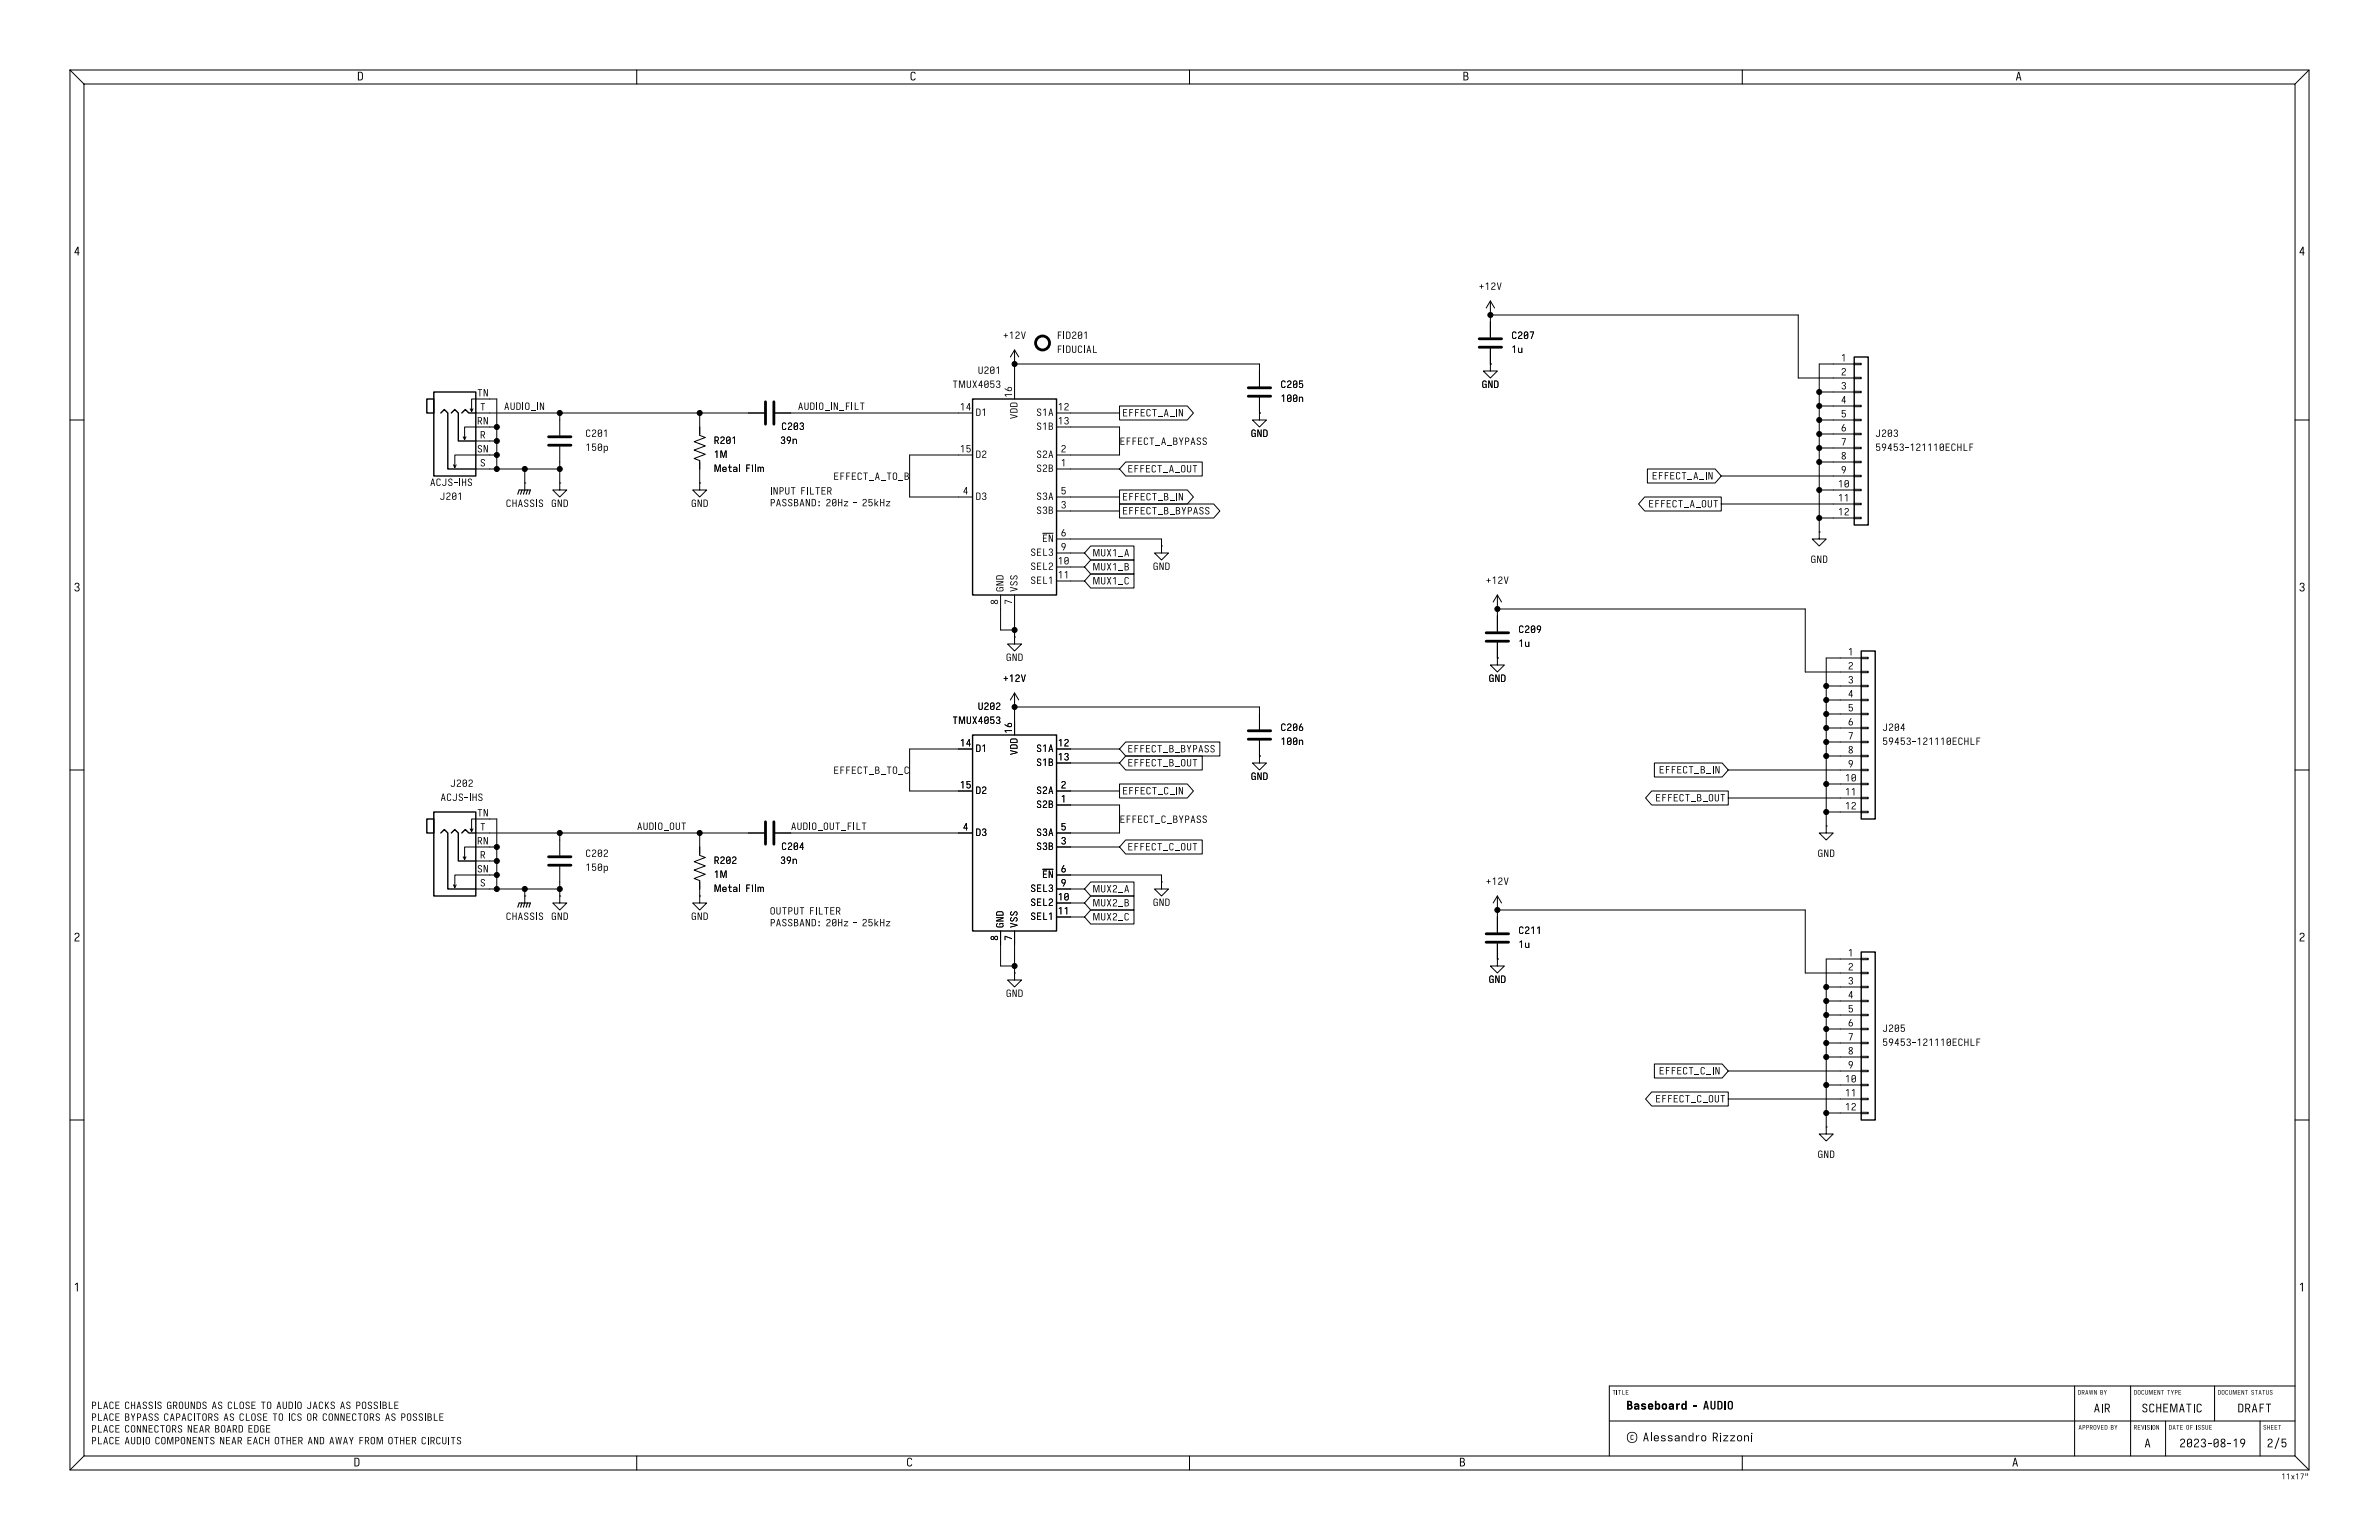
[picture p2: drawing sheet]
<svg xmlns="http://www.w3.org/2000/svg" width="432mm" height="279mm" viewBox="0 0 432 279" stroke-linecap="round" stroke-linejoin="round" font-family="sans-serif">
<defs><g id="words">
<g font-size="2.1">
<text x="295.2" y="256.4">Baseboard - AUDIO</text>
<text x="298.1" y="262.2">Alessandro</text>
<text x="310.7" y="262.2">Rizzoni</text>
</g>
<g font-size="1.8">
<text x="274.3" y="64.6">1u</text>
<text x="334.1" y="65.8">1</text>
<text x="334.1" y="68.3">2</text>
<text x="334.1" y="70.9">3</text>
<text x="86.6" y="77.2">RN</text>
<text x="86.6" y="72.1">TN</text>
<text x="87.1" y="74.7">T</text>
<text x="91.4" y="74.6">AUDIO_IN</text>
<text x="144.8" y="74.6">AUDIO_IN_FILT</text>
<text x="174.2" y="74.7">14</text>
<text x="183.9" y="72.2" transform="rotate(-90 183.9 72.2)">16</text>
<text x="192" y="74.7">12</text>
<text x="192" y="77.2">13</text>
<text x="334.1" y="73.4">4</text>
<text x="334.1" y="75.9">5</text>
<text x="86.6" y="82.3">SN</text>
<text x="87.1" y="79.8">R</text>
<text x="141.6" y="81.1">39n</text>
<text x="174.2" y="82.3">15</text>
<text x="192.5" y="82.3">2</text>
<text x="203.2" y="80.9">EFFECT_A_BYPASS</text>
<text x="334.1" y="78.5">6</text>
<text x="334.1" y="81">7</text>
<text x="334.1" y="83.6">8</text>
<text x="87.1" y="84.8">S</text>
<text x="129.5" y="86.2">Metal</text>
<text x="135.2" y="86.2">Film</text>
<text x="139.7" y="89.9">INPUTFILTER</text>
<text x="151.2" y="87.3">EFFECT_A_TO_B</text>
<text x="174.7" y="89.9">4</text>
<text x="192.5" y="84.8">1</text>
<text x="192.5" y="89.9">5</text>
<text x="333.6" y="88.6">10</text>
<text x="334.1" y="86.1">9</text>
<text x="139.7" y="92.1">PASSBAND:20Hz - 25kHz</text>
<text x="192.5" y="92.5">3</text>
<text x="333.6" y="91.2">11</text>
<text x="333.6" y="93.7">12</text>
<text x="192.5" y="97.5">6</text>
<text x="192.5" y="100.1">9</text>
<text x="192" y="102.6">10</text>
<text x="192" y="105.2">11</text>
<text x="181.4" y="109.8" transform="rotate(-90 181.4 109.8)">8</text>
<text x="183.9" y="109.8" transform="rotate(-90 183.9 109.8)">7</text>
<text x="275.6" y="118">1u</text>
<text x="335.4" y="119.1">1</text>
<text x="335.4" y="121.7">2</text>
<text x="335.4" y="124.2">3</text>
<text x="335.4" y="126.7">4</text>
<text x="335.4" y="129.3">5</text>
<text x="335.4" y="131.8">6</text>
<text x="174.2" y="135.6">14</text>
<text x="183.9" y="133.1" transform="rotate(-90 183.9 133.1)">16</text>
<text x="192" y="135.6">12</text>
<text x="335.4" y="134.4">7</text>
<text x="335.4" y="136.9">8</text>
<text x="151.2" y="140.6">EFFECT_B_TO_C</text>
<text x="174.2" y="143.3">15</text>
<text x="192" y="138.2">13</text>
<text x="192.5" y="143.3">2</text>
<text x="334.8" y="142">10</text>
<text x="335.4" y="139.4">9</text>
<text x="86.6" y="148.3">TN</text>
<text x="192.5" y="145.8">1</text>
<text x="203.2" y="149.5">EFFECT_C_BYPASS</text>
<text x="334.8" y="144.5">11</text>
<text x="334.8" y="147.1">12</text>
<text x="86.6" y="153.4">RN</text>
<text x="87.1" y="156">R</text>
<text x="87.1" y="150.9">T</text>
<text x="115.6" y="150.8">AUDIO_OUT</text>
<text x="143.5" y="150.8">AUDIO_OUT_FILT</text>
<text x="174.7" y="150.9">4</text>
<text x="192.5" y="153.4">3</text>
<text x="192.5" y="150.9">5</text>
<text x="86.6" y="158.5">SN</text>
<text x="87.1" y="161">S</text>
<text x="141.6" y="157.3">39n</text>
<text x="192.5" y="158.5">6</text>
<text x="192.5" y="161">9</text>
<text x="129.5" y="162.4">Metal</text>
<text x="135.2" y="162.4">Film</text>
<text x="139.7" y="166.1">OUTPUTFILTER</text>
<text x="192" y="163.6">10</text>
<text x="192" y="166.1">11</text>
<text x="139.7" y="168.3">PASSBAND:20Hz - 25kHz</text>
<text x="181.4" y="170.7" transform="rotate(-90 181.4 170.7)">8</text>
<text x="183.9" y="170.7" transform="rotate(-90 183.9 170.7)">7</text>
<text x="275.6" y="172.6">1u</text>
<text x="335.4" y="173.7">1</text>
<text x="335.4" y="176.3">2</text>
<text x="335.4" y="178.8">3</text>
<text x="335.4" y="181.4">4</text>
<text x="335.4" y="183.9">5</text>
<text x="335.4" y="186.4">6</text>
<text x="335.4" y="189">7</text>
<text x="335.4" y="191.5">8</text>
<text x="334.8" y="196.6">10</text>
<text x="335.4" y="194.1">9</text>
<text x="334.8" y="199.1">11</text>
<text x="334.8" y="201.7">12</text>
<text x="16.5" y="255.8">PLACECHASSISGROUNDS</text>
<text x="16.5" y="258">PLACEBYPASSCAPACITORSAS CLOSETO ICS ORCONNECTORS</text>
<text x="38.4" y="255.8">AS CLOSETO AUDIOJACKS AS POSSIBLE</text>
<text x="69.8" y="258">AS POSSIBLE</text>
<text x="16.5" y="260.1">PLACECONNECTORS</text>
<text x="16.5" y="262.3">PLACEAUDIOCOMPONENTS</text>
<text x="33.9" y="260.1">NEARBOARDEDGE</text>
<text x="39.8" y="262.3">NEAREACHOTHERANDAWAYFROMOTHERCIRCUITS</text>
</g>
</g></defs>
<g fill="#000">
<path d="M65 13l.6 .1 .2 .1 .1 1-.3 .3-.6 .1v-.2h.5l.2-.3v-.8l-.6-.1v1.2h-.1zM165.4 13.1a.47 .47 0 0 1 .5-.1 .47 .47 0 0 1 .3 .4h-.2a.28 .28 0 0 0-.3-.2 .28 .28 0 0 0-.3 .3v.7a.28 .28 0 0 0 .3 .2 .28 .28 0 0 0 .3-.2h.2a.46 .46 0 0 1-.5 .4 .46 .46 0 0 1-.4-.4zM265.6 13h.4a.4 .4 0 0 1 .5 .3 .4 .4 0 0 1-.2 .5 .43 .43 0 0 1 .2 .5 .43 .43 0 0 1-.5 .3h-.4v-.2h.4a.29 .29 0 0 0 .4-.3 .29 .29 0 0 0-.4-.2h-.2v.5h-.2v-.7h.4a.26 .26 0 0 0 .3-.3 .26 .26 0 0 0-.3-.2h-.2v.5h-.2zM366.3 13h.2l.4 1.6h-.2l-.1-.4h-.4l-.1 .4h-.2l.1-.6h.6l-.2-.7-.2 .7h-.2zM14 44.8h.3v1h.1v.1h-.1v.4h-.2v-.4h-.6v-.1h.6v-.7l-.4 .7h-.2zM268.8 51.6h.2v.3h.3v.2h-.3v.3h-.2v-.3h-.3v-.2h.3zM269.6 51.5l.5-.2v1.3h-.1v-1.2l-.3 .2zM270.8 51.4a.43 .43 0 0 1 .6 .1 .43 .43 0 0 1-.4 .6l-.2 .4h.6v.1h-.7l.2-.5a.36 .36 0 0 0 .3-.3 .36 .36 0 0 0-.1-.4l-.4 .2zM271.7 51.3h.1l.3 1.1 .3-1.1h.1l-.3 1.3h-.2zM417.9 44.8h.2v1h.2v.1h-.2v.4h-.2v-.4h-.5v-.1h.5v-.7l-.3 .7h-.2zM106.5 78a.4 .4 0 0 1 .4-.1 .4 .4 0 0 1 .2 .4h-.1a.24 .24 0 0 0-.3-.2 .24 .24 0 0 0-.2 .2v.6a.24 .24 0 0 0 .2 .2 .24 .24 0 0 0 .3-.2h.1a.39 .39 0 0 1-.4 .4 .39 .39 0 0 1-.3-.4zM107.5 78a.43 .43 0 0 1 .7 .2 .43 .43 0 0 1-.4 .6l-.2 .3h.6v.2h-.8l.2-.6a.37 .37 0 0 0 .4-.2 .37 .37 0 0 0-.1-.4l-.5 .2z"/>
<path d="M108.6 78a.4 .4 0 0 1 .4-.1 .4 .4 0 0 1 .3 .4v.6a.39 .39 0 0 1-.4 .4 .39 .39 0 0 1-.4-.4h.1a.25 .25 0 0 0 .3 .2 .25 .25 0 0 0 .2-.2v-.4l-.6 .4v-.6h.1v.4l.5-.3a.25 .25 0 0 0-.2-.3 .25 .25 0 0 0-.3 .2h-.1zM109.6 78.2l.5-.3v1.4h-.2v-1.2l-.2 .2zM129.7 79.2h.4a.4 .4 0 0 1 .4 .4 .4 .4 0 0 1-.3 .4l.3 .5h-.2l-.3-.5h-.2v.5h-.1v-.6h.5l.1-.3-.1-.2-.4-.1v.6h-.1zM131.9 79.3a.4 .4 0 0 1 .5-.1 .4 .4 0 0 1 .2 .4v.6a.39 .39 0 0 1-.4 .3 .39 .39 0 0 1-.4-.4h.2a.25 .25 0 0 0 .2 .3 .25 .25 0 0 0 .3-.2v-.4l-.7 .3v-.5h.2v.4l.5-.4a.25 .25 0 0 0-.3-.3 .25 .25 0 0 0-.2 .3h-.2zM142 76.8a.4 .4 0 0 1 .4-.1 .4 .4 0 0 1 .3 .3h-.1a.24 .24 0 0 0-.3-.2 .24 .24 0 0 0-.2 .2v.6a.24 .24 0 0 0 .2 .3 .24 .24 0 0 0 .3-.2h.1a.39 .39 0 0 1-.4 .3 .39 .39 0 0 1-.4-.4zM143.1 76.8a.43 .43 0 0 1 .7 .1 .43 .43 0 0 1-.4 .6l-.2 .4h.6v.1h-.8l.2-.5a.37 .37 0 0 0 .4-.3 .37 .37 0 0 0-.2-.4l-.4 .2zM142.9 79.3a.49 .49 0 0 1 .7 .2 .49 .49 0 0 1-.2 .6l-.2 .4h-.2l.4-.6a.34 .34 0 0 1-.4 .1 .34 .34 0 0 1-.2-.4h.1a.25 .25 0 0 0 .4 .2 .25 .25 0 0 0 0-.4 .25 .25 0 0 0-.4 .2h-.1zM144.2 76.8a.4 .4 0 0 1 .4-.1 .4 .4 0 0 1 .2 .3v.6a.39 .39 0 0 1-.4 .4 .39 .39 0 0 1-.3-.4h.1a.25 .25 0 0 0 .2 .3 .25 .25 0 0 0 .3-.3v-.3l-.6 .3v-.5h.1v.3l.5-.3a.25 .25 0 0 0-.2-.3 .25 .25 0 0 0-.3 .3h-.1zM145.2 76.8a.36 .36 0 0 1 .6 0 .36 .36 0 0 1-.1 .5 .39 .39 0 0 1 0 .7 .39 .39 0 0 1-.6-.3h.2a.26 .26 0 0 0 .3 .2 .26 .26 0 0 0 .2-.3 .26 .26 0 0 0-.4-.2v-.2a.23 .23 0 0 0 .4-.1 .23 .23 0 0 0-.2-.3 .23 .23 0 0 0-.3 .2h-.1zM173 69h.8v.2h-.4v1.2h-.1v-1.2h-.3zM174 69h.3l.3 1.1 .3-1.1h.3v1.4h-.2v-1.2l-.3 1.2h-.2l-.3-1.2v1.2h-.2zM175.5 69h.1v1a.23 .23 0 0 0 .2 .3 .23 .23 0 0 0 .3-.3v-1h.1v1a.38 .38 0 0 1-.4 .4 .38 .38 0 0 1-.3-.4z"/>
<path d="M176.5 69h.2l.2 .6 .3-.6h.1l-.3 .7 .3 .7h-.1l-.3-.5-.2 .5h-.2l.3-.7zM177.2 74.1l.5 .1 .2 .1 .1 .8-.2 .3-.6 .1v-.2h.5l.1-.2v-.7l-.5-.1v1h-.1zM177.6 66.5h.1v1a.23 .23 0 0 0 .3 .2 .23 .23 0 0 0 .2-.2v-1h.2v1a.38 .38 0 0 1-.4 .3 .38 .38 0 0 1-.4-.3zM178 69h.2v.9h.2v.1h-.2v.4h-.1v-.4h-.5v-.1h.5v-.6l-.3 .6h-.2zM178.3 74.4l.5-.3v1.4h-.2v-1.2l-.2 .2zM178.8 66.6a.43 .43 0 0 1 .6 .2 .43 .43 0 0 1-.4 .5l-.2 .4h.6v.1h-.7l.2-.5a.37 .37 0 0 0 .3-.2 .37 .37 0 0 0-.1-.5l-.4 .2zM178.8 69.1a.4 .4 0 0 1 .4 0 .4 .4 0 0 1 .2 .3v.6a.39 .39 0 0 1-.4 .4 .39 .39 0 0 1-.3-.4h.1a.25 .25 0 0 0 .2 .3 .25 .25 0 0 0 .3-.3v-.4l-.6 .4v-.6h.1v.4l.5-.3a.25 .25 0 0 0-.2-.3 .25 .25 0 0 0-.3 .2h-.1zM179.7 69h.8v.2h-.6v.4a.42 .42 0 0 1 .6 .1 .42 .42 0 0 1-.2 .6 .42 .42 0 0 1-.6-.2h.2a.25 .25 0 0 0 .4 0 .25 .25 0 0 0 0-.3 .25 .25 0 0 0-.4 0h-.2zM179.8 66.6a.4 .4 0 0 1 .5-.1 .4 .4 0 0 1 .2 .4v.6a.39 .39 0 0 1-.4 .3 .39 .39 0 0 1-.4-.4h.2a.25 .25 0 0 0 .2 .3 .25 .25 0 0 0 .3-.2v-.4l-.7 .3v-.5h.2v.4l.5-.4a.25 .25 0 0 0-.3-.3 .25 .25 0 0 0-.2 .3h-.2zM180.8 66.8l.5-.3v1.3h-.1v-1.1l-.3 .2zM180.9 69.1a.36 .36 0 0 1 .6 0 .36 .36 0 0 1-.2 .6 .39 .39 0 0 1 .1 .7 .39 .39 0 0 1-.6-.3h.1a.26 .26 0 0 0 .3 .2 .26 .26 0 0 0 .2-.4 .26 .26 0 0 0-.3-.1v-.2a.23 .23 0 0 0 .3-.1 .23 .23 0 0 0-.2-.3 .23 .23 0 0 0-.2 .2h-.2zM182.5 60.5h.1v.3h.3v.1h-.3v.4h-.1v-.4h-.3v-.1h.3z"/>
<path d="M183.3 60.4l.4-.2v1.3h-.1v-1.2l-.2 .2zM184.4 60.2a.43 .43 0 0 1 .7 .2 .43 .43 0 0 1-.4 .6l-.2 .4h.6v.1h-.8l.2-.5a.37 .37 0 0 0 .4-.3 .37 .37 0 0 0-.2-.4l-.4 .2zM183.5 74.2l.2-.1h.8l.2 .3v.5h-1.4v-.4h.2v.2h1l-.1-.4h-.7l-.4 .2zM183.5 73.1l.2-.1 .8 .1 .2 .2v.5h-1.4v-.3h.2v.2h1l-.1-.5h-.7l-.4 .3zM183.3 75.1l1.4 .4v.1l-1.4 .4v-.2l1.2-.2-1.2-.3zM185.3 60.2h.2l.3 1.1 .2-1.1h.2l-.4 1.3h-.1zM188.3 74.2a.39 .39 0 0 1 .4-.1 .39 .39 0 0 1 .3 .4h-.2a.25 .25 0 0 0-.3-.2 .25 .25 0 0 0-.2 .3 .25 .25 0 0 0 .4 .1 .38 .38 0 0 1 .3 .5 .38 .38 0 0 1-.4 .3 .38 .38 0 0 1-.4-.4h.2a.27 .27 0 0 0 .3 .2 .27 .27 0 0 0 .2-.3 .27 .27 0 0 0-.4-.2l-.3-.2zM188.3 76.8a.39 .39 0 0 1 .4-.1 .39 .39 0 0 1 .3 .3h-.2a.25 .25 0 0 0-.3-.2 .25 .25 0 0 0-.2 .3 .25 .25 0 0 0 .4 .2 .38 .38 0 0 1 .3 .4 .38 .38 0 0 1-.4 .3 .38 .38 0 0 1-.4-.3h.2a.27 .27 0 0 0 .3 .2 .27 .27 0 0 0 .2-.4 .27 .27 0 0 0-.4-.1l-.3-.3zM189.3 74.4l.5-.3v1.4h-.2v-1.2l-.2 .2zM189.3 76.9l.5-.2v1.3h-.2v-1.2l-.2 .2zM190.4 76.7h.3a.34 .34 0 0 1 .4 .2 .34 .34 0 0 1-.2 .4 .36 .36 0 0 1 .2 .4 .36 .36 0 0 1-.4 .3h-.3v-.1h.3a.25 .25 0 0 0 .3-.3 .25 .25 0 0 0-.3-.2h-.2v.5h-.1v-.7h.4l.1-.2-.1-.2h-.3v.4h-.1zM190.6 74.1h.2l.4 1.4h-.2l-.1-.4h-.4v.4h-.2l.1-.5h.5l-.2-.7-.1 .7h-.2z"/>
<path d="M192 60.2h.7v.1h-.5v.4h.4v.2h-.4v.6h-.2zM192 62.7h.7v.1h-.5v.5h.4v.1h-.4v.6h-.2zM193 60.2h.2v1.3h-.2zM193 62.7h.2v1.3h-.2zM193.5 60.2h.6l.2 .1v.8l-.2 .3-.6 .1v-.1l.5-.1 .1-.2v-.7l-.4-.1v1.1h-.2zM193.5 62.7h.6l.2 .2v.8l-.2 .3h-.6v-.1h.5l.1-.3v-.6l-.4-.2v1.1h-.2zM194.7 60.2a.43 .43 0 0 1 .7 .2 .43 .43 0 0 1-.4 .6l-.3 .4h.6v.1h-.7l.2-.5a.36 .36 0 0 0 .4-.3 .36 .36 0 0 0-.2-.4l-.4 .2zM194.6 62.7h.1v1a.23 .23 0 0 0 .3 .2 .23 .23 0 0 0 .2-.2v-1h.1v1a.38 .38 0 0 1-.3 .3 .38 .38 0 0 1-.4-.3zM195.7 62.8a.4 .4 0 0 1 .5-.1 .4 .4 0 0 1 .2 .3h-.1a.24 .24 0 0 0-.3-.2 .24 .24 0 0 0-.2 .3v.6a.24 .24 0 0 0 .2 .2 .24 .24 0 0 0 .3-.2h.1a.39 .39 0 0 1-.4 .3 .39 .39 0 0 1-.4-.3zM195.7 60.2a.4 .4 0 0 1 .5 0 .4 .4 0 0 1 .2 .3v.6a.39 .39 0 0 1-.4 .4 .39 .39 0 0 1-.4-.4h.2a.25 .25 0 0 0 .2 .3 .25 .25 0 0 0 .3-.3v-.4l-.7 .4v-.6h.2v.4l.5-.3a.25 .25 0 0 0-.2-.3 .25 .25 0 0 0-.3 .2h-.2zM196.8 62.7h.1v1.3h-.1zM196.8 60.4l.4-.2v1.3h-.1v-1.2l-.2 .2z"/>
<path d="M197.6 62.7h.1l.4 1.3h-.2l-.1-.3h-.4v.3h-.2l.1-.4h.5l-.2-.7-.1 .7h-.2zM198.4 62.7h.2v1.2h.5v.1h-.7zM203.8 74.2h.8v.2h-.6v.4h.5v.1h-.5v.5h.6v.1h-.8zM205 74.2h.7v.2h-.6v.4h.4v.1h-.4v.6h-.1zM206 74.2h.7v.2h-.5v.4h.4v.1h-.4v.6h-.2zM207 74.2h.8v.2h-.6v.4h.5v.1h-.5v.5h.6v.1h-.8zM208.2 74.3a.4 .4 0 0 1 .4-.1 .4 .4 0 0 1 .3 .3h-.2a.24 .24 0 0 0-.3-.2 .24 .24 0 0 0-.2 .3v.6a.24 .24 0 0 0 .2 .2 .24 .24 0 0 0 .3-.2h.2a.39 .39 0 0 1-.5 .4 .39 .39 0 0 1-.3-.4zM209.2 74.2h.7v.2h-.3v1.1h-.1v-1.1h-.3zM210.2 75.6h.8v.1h-.8zM211.6 74.2h.2l.3 1.3h-.2v-.3h-.4l-.1 .3h-.2l.2-.4h.4l-.1-.7-.2 .7h-.1zM212.4 75.6h.7v.1h-.7zM213.5 74.2h.1v1.3h-.1z"/>
<path d="M214 74.2h.2l.4 1.1v-1.1h.1v1.3h-.2l-.4-1v1h-.1zM227.2 78a.4 .4 0 0 1 .5-.1 .4 .4 0 0 1 .2 .4h-.1a.24 .24 0 0 0-.3-.2 .24 .24 0 0 0-.2 .2l.1 .8h.3l.1-.1v-.3h-.3v-.2h.4v.8h-.1v-.3a.33 .33 0 0 1-.4 .3 .33 .33 0 0 1-.3-.4zM228.2 77.9h.2l.4 1.1v-1.1h.2v1.4h-.2l-.4-1.1v1.1h-.2zM229.3 77.9l.5 .1 .2 .1 .1 .9-.2 .2-.6 .1v-.2h.5l.1-.2v-.7l-.5-.1v1h-.1zM232.6 71.9l.5-.3v1.3h-.2v-1.1l-.2 .2zM232.7 69.1a.4 .4 0 0 1 .4-.1 .4 .4 0 0 1 .2 .4h-.1a.24 .24 0 0 0-.3-.2 .24 .24 0 0 0-.2 .2v.6a.24 .24 0 0 0 .2 .3 .24 .24 0 0 0 .3-.2h.1a.39 .39 0 0 1-.4 .3 .39 .39 0 0 1-.3-.4zM233.7 69.1a.43 .43 0 0 1 .7 .2 .43 .43 0 0 1-.4 .6l-.2 .3h.6v.2h-.8l.2-.6a.37 .37 0 0 0 .4-.2 .37 .37 0 0 0-.2-.4l-.4 .2zM233.7 71.7a.4 .4 0 0 1 .5-.1 .4 .4 0 0 1 .2 .4v.5a.39 .39 0 0 1-.4 .4 .39 .39 0 0 1-.4-.4h.2a.25 .25 0 0 0 .2 .3 .25 .25 0 0 0 .3-.3v-.3l-.7 .3v-.5h.2v.3l.5-.3a.25 .25 0 0 0-.3-.3 .25 .25 0 0 0-.2 .3h-.2zM234.8 69.1a.4 .4 0 0 1 .4 0 .4 .4 0 0 1 .3 .3v.6a.39 .39 0 0 1-.4 .4 .39 .39 0 0 1-.4-.4h.1a.25 .25 0 0 0 .3 .3 .25 .25 0 0 0 .2-.3v-.4l-.6 .4v-.6h.1v.4l.5-.3a.25 .25 0 0 0-.2-.3 .25 .25 0 0 0-.3 .2h-.1zM234.8 71.7a.4 .4 0 0 1 .4-.1 .4 .4 0 0 1 .3 .4v.5a.39 .39 0 0 1-.4 .4 .39 .39 0 0 1-.4-.4h.1a.25 .25 0 0 0 .3 .3 .25 .25 0 0 0 .2-.3v-.3l-.6 .3v-.5h.1v.3l.5-.3a.25 .25 0 0 0-.2-.3 .25 .25 0 0 0-.3 .3h-.1zM235.8 72h.1v.2a.32 .32 0 0 1 .4-.2 .32 .32 0 0 1 .2 .4v.5h-.1v-.7l-.4-.1-.1 .8h-.1zM235.8 69h.7v.2h-.6v.4a.42 .42 0 0 1 .6 .1 .42 .42 0 0 1-.2 .6 .42 .42 0 0 1-.5-.2h.1a.25 .25 0 0 0 .4 0 .25 .25 0 0 0 0-.3 .25 .25 0 0 0-.4 0h-.1z"/>
<path d="M269.2 69.1a.4 .4 0 0 1 .4-.1 .4 .4 0 0 1 .2 .4h-.1a.24 .24 0 0 0-.3-.2 .24 .24 0 0 0-.2 .2v.7l.2 .1 .3-.1v-.3h-.3v-.2h.4v.8h-.1v-.2a.33 .33 0 0 1-.4 .2 .33 .33 0 0 1-.2-.4zM270.1 69h.2l.5 1.1-.1-1.1h.2v1.4h-.2l-.4-1.1v1.1h-.2zM271.2 69l.5 .1 .2 .1 .1 .9-.2 .2-.6 .1v-.2h.5l.1-.2v-.7l-.5-.1v1h-.1zM274.5 63l.5-.3v1.3h-.2v-1.1l-.2 .2zM274.6 60.2a.4 .4 0 0 1 .4 0 .4 .4 0 0 1 .2 .3h-.1a.24 .24 0 0 0-.3-.2 .24 .24 0 0 0-.2 .2v.6a.24 .24 0 0 0 .2 .3 .24 .24 0 0 0 .3-.2h.1a.39 .39 0 0 1-.4 .3 .39 .39 0 0 1-.3-.4zM275.6 60.2a.43 .43 0 0 1 .7 .2 .43 .43 0 0 1-.4 .6l-.2 .4h.6v.1h-.8l.2-.5a.36 .36 0 0 0 .4-.3 .36 .36 0 0 0-.1-.4l-.5 .2zM276.7 60.2a.4 .4 0 0 1 .4 0 .4 .4 0 0 1 .3 .3v.6a.39 .39 0 0 1-.4 .4 .39 .39 0 0 1-.4-.4h.1a.25 .25 0 0 0 .3 .3 .25 .25 0 0 0 .2-.3v-.4l-.6 .4v-.6h.1v.4l.5-.3a.25 .25 0 0 0-.2-.3 .25 .25 0 0 0-.3 .2h-.1zM277.7 60.2h.7l-.4 1.3h-.2l.5-1.2h-.6zM341.1 77.9h.1v1a.38 .38 0 0 1-.3 .4 .38 .38 0 0 1-.4-.4h.1a.23 .23 0 0 0 .3 .2 .23 .23 0 0 0 .2-.2zM341.7 78a.43 .43 0 0 1 .7 .2 .43 .43 0 0 1-.4 .6l-.3 .3h.6v.2h-.7l.2-.6a.36 .36 0 0 0 .4-.2 .36 .36 0 0 0-.2-.4l-.4 .2zM342.7 78a.4 .4 0 0 1 .5-.1 .4 .4 0 0 1 .2 .4v.6a.39 .39 0 0 1-.4 .4 .39 .39 0 0 1-.4-.4h.2a.25 .25 0 0 0 .2 .2 .25 .25 0 0 0 .3-.2v-.4l-.7 .4v-.6h.2v.4l.5-.3a.25 .25 0 0 0-.2-.3 .25 .25 0 0 0-.3 .2h-.2zM343.8 78a.36 .36 0 0 1 .6 0 .36 .36 0 0 1-.1 .6 .39 .39 0 0 1 0 .6 .39 .39 0 0 1-.6-.3h.1a.26 .26 0 0 0 .4 .2 .26 .26 0 0 0 .2-.3 .26 .26 0 0 0-.4-.2v-.1a.23 .23 0 0 0 .3-.1 .23 .23 0 0 0-.1-.3 .23 .23 0 0 0-.3 .2h-.2z"/>
<path d="M78.5 86.8h.1l.4 1.4h-.2l-.1-.4h-.4v.4h-.2l.1-.5h.5l-.2-.7-.1 .7h-.2zM79.3 86.9a.4 .4 0 0 1 .4-.1 .4 .4 0 0 1 .3 .4h-.2a.24 .24 0 0 0-.2-.3 .24 .24 0 0 0-.2 .3v.6a.24 .24 0 0 0 .2 .2 .24 .24 0 0 0 .2-.2h.2a.39 .39 0 0 1-.4 .4 .39 .39 0 0 1-.4-.4zM80.5 89.4h.2v.9a.38 .38 0 0 1-.4 .4 .38 .38 0 0 1-.4-.3h.1a.23 .23 0 0 0 .3 .2 .23 .23 0 0 0 .2-.3zM80.9 86.8h.1v1a.38 .38 0 0 1-.3 .4 .38 .38 0 0 1-.4-.4h.1a.23 .23 0 0 0 .3 .2 .23 .23 0 0 0 .2-.2zM81.1 89.5a.43 .43 0 0 1 .7 .1 .43 .43 0 0 1-.4 .6l-.2 .4h.6v.1h-.8l.2-.5a.37 .37 0 0 0 .4-.3 .37 .37 0 0 0-.2-.4l-.4 .2zM81.4 86.9a.39 .39 0 0 1 .5-.1 .39 .39 0 0 1 .2 .4h-.1a.25 .25 0 0 0-.3-.2 .25 .25 0 0 0-.2 .3 .25 .25 0 0 0 .3 .1 .38 .38 0 0 1 .3 .5 .38 .38 0 0 1-.4 .3 .38 .38 0 0 1-.4-.4h.2a.27 .27 0 0 0 .3 .2 .27 .27 0 0 0 .2-.3 .27 .27 0 0 0-.4-.2l-.2-.2zM82.4 87.5h.6v.1h-.6zM82.2 89.5a.4 .4 0 0 1 .4-.1 .4 .4 0 0 1 .2 .3v.6a.39 .39 0 0 1-.4 .4 .39 .39 0 0 1-.3-.4h.1a.25 .25 0 0 0 .2 .3 .25 .25 0 0 0 .3-.3v-.3l-.6 .3v-.5h.1v.3l.5-.3a.25 .25 0 0 0-.2-.3 .25 .25 0 0 0-.3 .3h-.1zM83.4 86.8h.1v1.4h-.1zM83.2 89.6l.4-.2v1.3h-.1v-1.2l-.2 .2zM83.8 86.8h.2v.6h.5v-.6h.1v1.4h-.1v-.7h-.5v.7h-.2zM85 86.9a.39 .39 0 0 1 .4-.1 .39 .39 0 0 1 .3 .4h-.2a.25 .25 0 0 0-.3-.2 .25 .25 0 0 0-.2 .3 .25 .25 0 0 0 .4 .1 .38 .38 0 0 1 .3 .5 .38 .38 0 0 1-.4 .3 .38 .38 0 0 1-.4-.4h.1a.27 .27 0 0 0 .4 .2 .27 .27 0 0 0 .2-.3 .27 .27 0 0 0-.4-.2l-.3-.2z"/>
<path d="M92 90.7a.4 .4 0 0 1 .4-.1 .4 .4 0 0 1 .3 .4h-.1a.24 .24 0 0 0-.3-.2 .24 .24 0 0 0-.2 .2v.6a.24 .24 0 0 0 .2 .2 .24 .24 0 0 0 .3-.2h.1a.39 .39 0 0 1-.4 .4 .39 .39 0 0 1-.4-.4zM93 90.6h.2v.6h.4v-.6h.2v1.4h-.2v-.7h-.4v.7h-.2zM94.4 90.6h.1l.4 1.4h-.2l-.1-.4h-.3l-.1 .4h-.2l.1-.5h.5l-.1-.7-.2 .7h-.2zM95.2 90.7a.39 .39 0 0 1 .4-.1 .39 .39 0 0 1 .3 .4h-.1a.25 .25 0 0 0-.4-.2 .25 .25 0 0 0-.1 .3 .25 .25 0 0 0 .3 .2 .38 .38 0 0 1 .3 .4 .38 .38 0 0 1-.4 .3 .38 .38 0 0 1-.4-.4h.2a.27 .27 0 0 0 .3 .2 .27 .27 0 0 0 .2-.3 .27 .27 0 0 0-.4-.2l-.2-.2zM96.3 90.7a.39 .39 0 0 1 .4-.1 .39 .39 0 0 1 .3 .4h-.2a.25 .25 0 0 0-.3-.2 .25 .25 0 0 0-.2 .3 .25 .25 0 0 0 .4 .2 .38 .38 0 0 1 .3 .4 .38 .38 0 0 1-.4 .3 .38 .38 0 0 1-.4-.4h.1a.27 .27 0 0 0 .4 .2 .27 .27 0 0 0 .1-.3 .27 .27 0 0 0-.3-.2l-.3-.2zM97.3 90.6h.2v1.4h-.2zM97.9 90.7a.39 .39 0 0 1 .4-.1 .39 .39 0 0 1 .3 .4h-.2a.25 .25 0 0 0-.3-.2 .25 .25 0 0 0-.2 .3 .25 .25 0 0 0 .4 .2 .38 .38 0 0 1 .3 .4 .38 .38 0 0 1-.4 .3 .38 .38 0 0 1-.4-.4h.1a.27 .27 0 0 0 .4 .2 .27 .27 0 0 0 .1-.3 .27 .27 0 0 0-.3-.2l-.3-.2zM100.2 90.7a.4 .4 0 0 1 .5-.1 .4 .4 0 0 1 .2 .4h-.1a.24 .24 0 0 0-.3-.2 .24 .24 0 0 0-.2 .2l.1 .8h.3l.1-.1v-.3h-.3v-.2h.4v.8h-.1v-.3a.33 .33 0 0 1-.4 .3 .33 .33 0 0 1-.3-.4zM101.2 90.6h.2l.4 1.1v-1.1h.2v1.4h-.2l-.4-1.1v1.1h-.2zM102.3 90.6l.5 .1 .2 .1 .1 .9-.2 .2-.6 .1v-.2h.5l.1-.2v-.7l-.5-.1v1h-.1zM106.4 80.7l.5-.2v1.3h-.2v-1.1l-.2 .1zM107.5 80.5h.7v.1h-.6v.4a.42 .42 0 0 1 .6 .1 .42 .42 0 0 1-.2 .6 .42 .42 0 0 1-.6-.2h.2a.25 .25 0 0 0 .4 .1 .25 .25 0 0 0 0-.4 .25 .25 0 0 0-.4 0h-.1z"/>
<path d="M108.6 80.6a.4 .4 0 0 1 .4-.1 .4 .4 0 0 1 .3 .4v.5a.39 .39 0 0 1-.4 .4 .39 .39 0 0 1-.4-.4h.1a.25 .25 0 0 0 .3 .3 .25 .25 0 0 0 .2-.3v-.3l-.6 .3v-.5h.1v.3l.5-.3a.25 .25 0 0 0-.2-.3 .25 .25 0 0 0-.3 .3h-.1zM109.6 80.9h.1v.2a.33 .33 0 0 1 .4-.2 .33 .33 0 0 1 .3 .4v.1a.33 .33 0 0 1-.3 .4 .33 .33 0 0 1-.4-.2v.6h-.1v-.9h.1l.1 .3 .1 .1h.2l.1-.3v-.3l-.2-.1-.4 .3zM125.6 90.7a.4 .4 0 0 1 .5-.1 .4 .4 0 0 1 .2 .4h-.1a.24 .24 0 0 0-.3-.2 .24 .24 0 0 0-.2 .2l.1 .8h.3l.1-.1v-.3h-.3v-.2h.4v.8h-.1v-.3a.33 .33 0 0 1-.4 .3 .33 .33 0 0 1-.3-.4zM126.6 90.6h.2l.4 1.1v-1.1h.2v1.4h-.2l-.4-1.1v1.1h-.2zM127.7 90.6l.5 .1 .2 .1 .1 .9-.2 .2-.6 .1v-.2h.5l.1-.2v-.7l-.5-.1v1h-.1zM129.7 84.3h.3l.3 1.1 .3-1.1h.2v1.3h-.1v-1.2l-.4 1.2h-.1l-.4-1.2v1.2h-.1zM129.7 82l.5-.3v1.4h-.1v-1.2l-.3 .2zM130.9 79.3a.43 .43 0 0 1 .6 .2 .43 .43 0 0 1-.4 .5l-.2 .4h.6v.1h-.7l.1-.5a.37 .37 0 0 0 .4-.2 .37 .37 0 0 0-.1-.5l-.4 .2zM130.8 81.7h.2l.3 1.1 .3-1.1h.3v1.4h-.2v-1.2l-.3 1.2h-.1l-.4-1.2v1.2h-.1zM132.4 84.3h.1v.4h.3v.1h-.3v.6l.3 .1v.1l-.4-.1v-.7h-.3v-.1h.3zM132.9 79.5l.5-.3v1.3h-.1v-1.1l-.3 .2zM134.2 84.3h.1v1.3h-.1z"/>
<path d="M135.5 84.3h.6v.1h-.5v.5h.4v.1h-.4v.6h-.1zM137 84.3h.2v1.3h-.2zM141.8 79.3a.36 .36 0 0 1 .6 0 .36 .36 0 0 1-.1 .5 .39 .39 0 0 1 0 .7 .39 .39 0 0 1-.6-.3h.2a.26 .26 0 0 0 .3 .2 .26 .26 0 0 0 .2-.3 .26 .26 0 0 0-.4-.2v-.1a.23 .23 0 0 0 .4-.2 .23 .23 0 0 0-.2-.3 .23 .23 0 0 0-.3 .2h-.1zM177.2 81.7l.5 .1 .2 .1 .1 .8-.2 .3-.6 .1v-.2h.5l.1-.2v-.7l-.5-.1v1h-.1zM177.2 89.4h.5l.2 .2 .1 .8-.2 .3h-.6v-.1l.5-.1 .1-.2v-.7l-.5-.1v1.1h-.1zM178.4 81.8a.43 .43 0 0 1 .6 .2 .43 .43 0 0 1-.4 .6l-.2 .3h.6v.2h-.7l.1-.6a.37 .37 0 0 0 .4-.2 .37 .37 0 0 0-.1-.4l-.4 .2zM178.4 89.5a.36 .36 0 0 1 .5 0 .36 .36 0 0 1-.1 .5 .39 .39 0 0 1 0 .7 .39 .39 0 0 1-.6-.3h.2a.26 .26 0 0 0 .3 .2 .26 .26 0 0 0 .2-.3 .26 .26 0 0 0-.3-.2v-.2a.23 .23 0 0 0 .3-.1 .23 .23 0 0 0-.2-.3 .23 .23 0 0 0-.3 .2h-.1zM188.3 84.4a.39 .39 0 0 1 .4-.1 .39 .39 0 0 1 .3 .3h-.2a.25 .25 0 0 0-.3-.2 .25 .25 0 0 0-.2 .4 .25 .25 0 0 0 .4 .1 .38 .38 0 0 1 .3 .4 .38 .38 0 0 1-.4 .4 .38 .38 0 0 1-.4-.4h.2a.27 .27 0 0 0 .3 .2 .27 .27 0 0 0 .2-.4 .27 .27 0 0 0-.4-.1l-.3-.3zM188.3 81.8a.39 .39 0 0 1 .4-.1 .39 .39 0 0 1 .3 .4h-.2a.25 .25 0 0 0-.3-.2 .25 .25 0 0 0-.2 .3 .25 .25 0 0 0 .4 .2 .38 .38 0 0 1 .3 .4 .38 .38 0 0 1-.4 .3 .38 .38 0 0 1-.4-.3h.2a.27 .27 0 0 0 .3 .1 .27 .27 0 0 0 .2-.3 .27 .27 0 0 0-.4-.2l-.3-.2zM188.3 92a.39 .39 0 0 1 .4-.1 .39 .39 0 0 1 .3 .3h-.2a.25 .25 0 0 0-.3-.2 .25 .25 0 0 0-.2 .4 .25 .25 0 0 0 .4 .1 .38 .38 0 0 1 .3 .5 .38 .38 0 0 1-.4 .3 .38 .38 0 0 1-.4-.4h.2a.27 .27 0 0 0 .3 .2 .27 .27 0 0 0 .2-.3 .27 .27 0 0 0-.4-.2l-.3-.3zM188.3 89.5a.39 .39 0 0 1 .4-.1 .39 .39 0 0 1 .3 .3h-.2a.25 .25 0 0 0-.3-.2 .25 .25 0 0 0-.2 .3 .25 .25 0 0 0 .4 .2 .38 .38 0 0 1 .3 .4 .38 .38 0 0 1-.4 .3 .38 .38 0 0 1-.4-.3h.2a.27 .27 0 0 0 .3 .2 .27 .27 0 0 0 .2-.4 .27 .27 0 0 0-.4-.1l-.3-.3zM189.4 84.4a.43 .43 0 0 1 .7 .1 .43 .43 0 0 1-.4 .6l-.3 .4h.6v.1h-.7l.2-.5a.37 .37 0 0 0 .4-.3 .37 .37 0 0 0-.2-.4l-.4 .2z"/>
<path d="M189.4 81.8a.43 .43 0 0 1 .7 .2 .43 .43 0 0 1-.4 .6l-.3 .3h.6v.2h-.7l.2-.6a.37 .37 0 0 0 .4-.2 .37 .37 0 0 0-.2-.4l-.4 .2zM189.3 97h.7v.1h-.5v.5h.4v.1h-.4v.5h.5v.1h-.7zM189.4 92a.36 .36 0 0 1 .6 0 .36 .36 0 0 1-.2 .5 .39 .39 0 0 1 .1 .7 .39 .39 0 0 1-.6-.3h.1a.26 .26 0 0 0 .3 .2 .26 .26 0 0 0 .2-.3 .26 .26 0 0 0-.3-.2v-.1a.23 .23 0 0 0 .3-.2 .23 .23 0 0 0-.2-.3 .23 .23 0 0 0-.3 .2h-.1zM189.4 89.5a.36 .36 0 0 1 .6 0 .36 .36 0 0 1-.2 .5 .39 .39 0 0 1 .1 .7 .39 .39 0 0 1-.6-.3h.1a.26 .26 0 0 0 .3 .2 .26 .26 0 0 0 .2-.3 .26 .26 0 0 0-.3-.2v-.2a.23 .23 0 0 0 .3-.1 .23 .23 0 0 0-.2-.3 .23 .23 0 0 0-.3 .2h-.1zM190.4 97h.2l.4 1.1v-1.1h.1v1.3h-.2l-.4-1.1v1.1h-.1zM190.4 84.3h.3a.34 .34 0 0 1 .4 .2 .34 .34 0 0 1-.2 .4 .36 .36 0 0 1 .2 .5 .36 .36 0 0 1-.4 .2h-.3v-.1h.3a.25 .25 0 0 0 .3-.3 .25 .25 0 0 0-.3-.2h-.2v.5h-.1v-.6l.4-.1 .1-.2-.1-.2h-.3v.5h-.1zM190.4 91.9h.3a.34 .34 0 0 1 .4 .2 .34 .34 0 0 1-.2 .4 .36 .36 0 0 1 .2 .5 .36 .36 0 0 1-.4 .2h-.3v-.1h.3a.25 .25 0 0 0 .3-.2 .25 .25 0 0 0-.3-.3h-.2v.5h-.1v-.6h.4l.1-.2-.1-.2-.3-.1v.5h-.1zM190.6 81.7h.2l.4 1.4h-.2l-.1-.4h-.4v.4h-.2l.1-.5h.5l-.2-.7-.1 .7h-.2zM190.6 89.4h.2l.4 1.3h-.2l-.1-.3h-.4v.3h-.2l.1-.5h.5l-.2-.6-.1 .6h-.2zM203.8 92h.8v.1h-.6v.5h.5v.1h-.5v.5h.6v.1h-.8zM203.8 89.5h.8v.1h-.6v.4h.5v.2h-.5v.5h.6v.1h-.8zM204.8 84.4h.7v.1h-.6v.5h.5v.1h-.5v.5h.6v.1h-.7z"/>
<path d="M205 92h.7v.1h-.6v.5h.4v.1h-.4v.6h-.1zM205 89.5h.7v.1h-.6v.4h.4v.2h-.4v.6h-.1zM205.9 84.4h.7v.1h-.5v.5h.4v.1h-.4v.6h-.2zM206 92h.7v.1h-.5v.5h.4v.1h-.4v.6h-.2zM206 89.5h.7v.1h-.5v.4h.4v.2h-.4v.6h-.2zM207 84.4h.7v.1h-.6v.5h.5v.1h-.5v.6h-.1zM207 92h.8v.1h-.6v.5h.5v.1h-.5v.5h.6v.1h-.8zM207 89.5h.8v.1h-.6v.4h.5v.2h-.5v.5h.6v.1h-.8zM208 84.4h.7v.1h-.6v.5h.5v.1h-.5v.5h.6v.1h-.7zM208.2 92.1a.4 .4 0 0 1 .4-.1 .4 .4 0 0 1 .3 .3h-.2a.24 .24 0 0 0-.3-.2 .24 .24 0 0 0-.2 .3v.6a.24 .24 0 0 0 .2 .2 .24 .24 0 0 0 .3-.2h.2a.39 .39 0 0 1-.5 .3 .39 .39 0 0 1-.3-.3zM208.2 89.5a.4 .4 0 0 1 .4 0 .4 .4 0 0 1 .3 .3h-.2a.24 .24 0 0 0-.3-.2 .24 .24 0 0 0-.2 .2v.6a.24 .24 0 0 0 .2 .3 .24 .24 0 0 0 .3-.2h.2a.39 .39 0 0 1-.5 .3 .39 .39 0 0 1-.3-.4zM209.1 84.5a.4 .4 0 0 1 .4-.1 .4 .4 0 0 1 .3 .3h-.1a.24 .24 0 0 0-.3-.2 .24 .24 0 0 0-.2 .3v.5a.24 .24 0 0 0 .2 .3 .24 .24 0 0 0 .3-.2h.1a.39 .39 0 0 1-.4 .3 .39 .39 0 0 1-.4-.4z"/>
<path d="M209.2 92h.7v.1h-.3v1.2h-.1v-1.2h-.3zM209.2 89.5h.7v.1h-.3v1.2h-.1v-1.2h-.3zM210.1 84.4h.8v.1h-.3v1.2h-.2v-1.2h-.3zM210.2 93.3h.8v.2h-.8zM210.2 90.8h.8v.1h-.8zM211.3 92h.3a.34 .34 0 0 1 .4 .2 .34 .34 0 0 1-.1 .4 .36 .36 0 0 1 .2 .5 .36 .36 0 0 1-.5 .2h-.3v-.1h.3a.25 .25 0 0 0 .3-.2 .25 .25 0 0 0-.3-.3h-.2v.5h-.1v-.6h.5l.1-.2-.1-.2-.4-.1v.5h-.1zM211.3 89.5h.3a.34 .34 0 0 1 .4 .2 .34 .34 0 0 1-.1 .4 .36 .36 0 0 1 .2 .4 .36 .36 0 0 1-.5 .3h-.3v-.1h.3a.25 .25 0 0 0 .3-.3 .25 .25 0 0 0-.3-.2h-.2v.5h-.1v-.7h.5l.1-.2-.1-.2h-.4v.4h-.1zM211.2 85.7h.7v.1h-.7zM212.5 84.4h.2l.4 1.3h-.2l-.1-.3h-.4v.3h-.2l.1-.5h.5l-.2-.6-.1 .6h-.2zM212.4 93.3h.7v.2h-.7zM212.4 90.8h.7v.1h-.7zM213.5 89.5h.1v1.3h-.1z"/>
<path d="M213.4 92h.4a.34 .34 0 0 1 .3 .2 .34 .34 0 0 1-.1 .4 .36 .36 0 0 1 .2 .5 .36 .36 0 0 1-.4 .2h-.4v-.1h.4a.25 .25 0 0 0 .3-.2 .25 .25 0 0 0-.3-.3h-.2v.5h-.2v-.6h.5l.1-.2-.1-.2-.3-.1v.5h-.2zM214 89.5h.2l.4 1.1v-1.1h.1v1.3h-.2l-.4-1.1v1.1h-.1zM213.3 85.7h.8v.1h-.8zM214.5 92h.1l.3 .6 .2-.6h.2l-.4 .8v.5h-.1v-.5zM214.5 84.5a.4 .4 0 0 1 .4-.1 .4 .4 0 0 1 .2 .4v.5a.39 .39 0 0 1-.3 .4 .39 .39 0 0 1-.4-.4v-.6h.1l.1 .8 .2 .1 .2-.2v-.8l-.3-.1-.3 .2zM215.4 84.4h.2v.9a.23 .23 0 0 0 .2 .3 .23 .23 0 0 0 .3-.3v-.9h.1v.9a.38 .38 0 0 1-.4 .4 .38 .38 0 0 1-.4-.4zM215.6 92h.4a.39 .39 0 0 1 .3 .4 .39 .39 0 0 1-.3 .4h-.3v.5h-.1v-.6l.5-.1 .1-.2-.1-.2-.4-.1v.6h-.1zM216.5 84.4h.8v.1h-.3v1.2h-.2v-1.2h-.3zM216.9 92h.2l.3 1.3h-.1l-.1-.3h-.4l-.1 .3h-.1l.1-.4h.5l-.2-.7-.2 .7h-.1zM217.8 92.1a.39 .39 0 0 1 .4-.1 .39 .39 0 0 1 .3 .3h-.2a.25 .25 0 0 0-.3-.2 .25 .25 0 0 0-.2 .4 .25 .25 0 0 0 .4 .1 .38 .38 0 0 1 .2 .4 .38 .38 0 0 1-.4 .4 .38 .38 0 0 1-.3-.4h.1a.27 .27 0 0 0 .4 .2 .27 .27 0 0 0 .1-.4 .27 .27 0 0 0-.3-.1l-.3-.3zM218.8 92.1a.39 .39 0 0 1 .5-.1 .39 .39 0 0 1 .2 .3h-.1a.25 .25 0 0 0-.3-.2 .25 .25 0 0 0-.2 .4 .25 .25 0 0 0 .3 .1 .38 .38 0 0 1 .3 .4 .38 .38 0 0 1-.4 .4 .38 .38 0 0 1-.4-.4h.2a.27 .27 0 0 0 .3 .2 .27 .27 0 0 0 .2-.4 .27 .27 0 0 0-.4-.1l-.2-.3zM299.3 90.7h.8v.2h-.6v.4h.5v.1h-.5v.5h.6v.2h-.8z"/>
<path d="M300 85.6h.7v.2h-.6v.4h.5v.2h-.5v.4h.6v.2h-.7zM300.5 90.7h.6v.2h-.5v.4h.4v.1h-.4v.7h-.1zM301.1 85.6h.7v.2h-.6v.4h.5v.2h-.5v.6h-.1zM301.5 90.7h.7v.2h-.5v.4h.4v.1h-.4v.7h-.2zM302.2 85.6h.6v.2h-.5v.4h.4v.2h-.4v.6h-.1zM302.5 90.7h.8v.2h-.6v.4h.5v.1h-.5v.5h.6v.2h-.8zM303.2 85.6h.7v.2h-.6v.4h.5v.2h-.5v.4h.6v.2h-.7zM303.7 90.8a.4 .4 0 0 1 .4-.1 .4 .4 0 0 1 .2 .4h-.1a.24 .24 0 0 0-.3-.3 .24 .24 0 0 0-.2 .3v.6a.24 .24 0 0 0 .2 .2 .24 .24 0 0 0 .3-.2h.1a.39 .39 0 0 1-.4 .4 .39 .39 0 0 1-.3-.4zM304.3 85.7a.4 .4 0 0 1 .4-.1 .4 .4 0 0 1 .3 .4h-.2a.24 .24 0 0 0-.2-.2 .24 .24 0 0 0-.2 .2v.6a.24 .24 0 0 0 .2 .3 .24 .24 0 0 0 .2-.2h.2a.39 .39 0 0 1-.4 .3 .39 .39 0 0 1-.4-.4zM304.6 90.7h.8v.2h-.3v1.2h-.2v-1.2h-.3zM305.3 85.6h.8v.2h-.4v1.2h-.1v-1.2h-.3zM305.7 92.1h.8v.1h-.8z"/>
<path d="M306.4 87h.7v.1h-.7zM307.1 90.7h.1l.4 1.4h-.2l-.1-.4h-.3l-.1 .4h-.2l.1-.5h.5l-.2-.7-.1 .7h-.2zM307.7 85.6h.2l.3 1.4h-.1l-.1-.4h-.4l-.1 .4h-.1l.1-.5h.5l-.2-.7-.2 .7h-.1zM307.8 92.1h.8v.1h-.8zM308.5 87h.7v.1h-.7zM309 90.8a.4 .4 0 0 1 .4-.1 .4 .4 0 0 1 .3 .4v.6a.39 .39 0 0 1-.4 .4 .39 .39 0 0 1-.4-.4v-.6h.1l.1 .8h.2l.2-.1v-.8l-.3-.1-.3 .2zM309.6 85.6h.1v1.4h-.1zM310.1 85.6h.2l.4 1.1v-1.1h.1v1.4h-.2l-.4-1.1v1.1h-.1zM310 90.7h.1v1a.23 .23 0 0 0 .2 .2 .23 .23 0 0 0 .3-.2v-1h.1v1a.38 .38 0 0 1-.4 .4 .38 .38 0 0 1-.3-.4zM311 90.7h.8v.2h-.3v1.2h-.2v-1.2h-.3zM340.5 80.5h.7v.1h-.5v.4a.42 .42 0 0 1 .6 .1 .42 .42 0 0 1-.2 .6 .42 .42 0 0 1-.6-.2h.2a.25 .25 0 0 0 .3 .1 .25 .25 0 0 0 .1-.4 .25 .25 0 0 0-.4 0h-.2zM341.7 80.6a.48 .48 0 0 1 .6 .1 .48 .48 0 0 1-.1 .7l-.2 .4h-.2l.3-.6a.34 .34 0 0 1-.4 0 .34 .34 0 0 1-.1-.3h.1a.25 .25 0 0 0 .4 .2 .25 .25 0 0 0 0-.4 .25 .25 0 0 0-.4 .1l-.1 .1z"/>
<path d="M343.1 80.5h.2v.8h.1v.2h-.1v.3h-.2v-.3h-.5v-.2h.5v-.6l-.3 .6h-.2zM343.7 80.5h.7v.1h-.5v.4a.42 .42 0 0 1 .6 .1 .42 .42 0 0 1-.2 .6 .42 .42 0 0 1-.6-.2h.2a.25 .25 0 0 0 .3 .1 .25 .25 0 0 0 .1-.4 .25 .25 0 0 0-.4 0h-.2zM344.9 80.6a.36 .36 0 0 1 .5 0 .36 .36 0 0 1-.1 .5 .39 .39 0 0 1 .1 .7 .39 .39 0 0 1-.6-.3h.1a.26 .26 0 0 0 .3 .2 .26 .26 0 0 0 .2-.3 .26 .26 0 0 0-.3-.2v-.1a.23 .23 0 0 0 .3-.2 .23 .23 0 0 0-.2-.3 .23 .23 0 0 0-.3 .2h-.1zM345.8 81.1h.6v.2h-.6zM346.8 80.7l.4-.2v1.3h-.1v-1.1l-.2 .1zM347.9 80.6a.43 .43 0 0 1 .7 .1 .43 .43 0 0 1-.4 .6l-.2 .4h.6v.1h-.8l.2-.5a.37 .37 0 0 0 .4-.3 .37 .37 0 0 0-.2-.4l-.4 .2zM348.9 80.7l.5-.2v1.3h-.2v-1.1l-.2 .1zM350 80.7l.4-.2v1.3h-.1v-1.1l-.2 .1zM351 80.7l.5-.2v1.3h-.1v-1.1l-.3 .1zM352.2 80.6a.4 .4 0 0 1 .4-.1 .4 .4 0 0 1 .2 .4v.5a.39 .39 0 0 1-.4 .4 .39 .39 0 0 1-.4-.4h.2a.25 .25 0 0 0 .2 .3 .25 .25 0 0 0 .3-.3v-.3l-.7 .3v-.5h.2v.3l.5-.3a.25 .25 0 0 0-.2-.3 .25 .25 0 0 0-.3 .3h-.2zM353.1 80.5h.8v.1h-.6v.5h.5v.1h-.5v.5h.6v.1h-.8zM354.3 80.6a.4 .4 0 0 1 .4-.1 .4 .4 0 0 1 .3 .3h-.2a.24 .24 0 0 0-.3-.2 .24 .24 0 0 0-.2 .2v.6a.24 .24 0 0 0 .2 .3 .24 .24 0 0 0 .3-.2h.2a.39 .39 0 0 1-.5 .3 .39 .39 0 0 1-.3-.4z"/>
<path d="M355.3 80.5h.1v.6h.5v-.6h.1v1.3h-.1v-.6h-.5v.6h-.1zM356.4 80.5h.2v1.2h.5v.1h-.7zM357.5 80.5h.7v.1h-.6v.5h.4v.1h-.4v.6h-.1zM13.6 105.8a.43 .43 0 0 1 .7 0 .43 .43 0 0 1-.1 .7 .46 .46 0 0 1 0 .8 .46 .46 0 0 1-.7-.4h.2a.31 .31 0 0 0 .4 .3 .31 .31 0 0 0 .2-.4 .31 .31 0 0 0-.4-.2v-.2a.27 .27 0 0 0 .3-.2 .27 .27 0 0 0-.2-.3 .27 .27 0 0 0-.3 .2h-.2zM180.9 104.5l.3-.1h.7l.2 .2v.6h-1.3v-.4h.1v.2h1.1l-.1-.4-.8-.1-.3 .3zM180.8 105.5h1.3v.2l-1.1 .4h1.1v.1h-1.3v-.2l1.1-.4h-1.1zM180.9 106.6l.2-.1v.2a.24 .24 0 0 0-.2 .2 .24 .24 0 0 0 .3 .3l.8-.2v-.2l-.2-.1h-.3v.2h-.1v-.4h.7v.2h-.2a.33 .33 0 0 1 .2 .3 .33 .33 0 0 1-.3 .3h-.6a.4 .4 0 0 1-.4-.3 .4 .4 0 0 1 .1-.4zM182.8 118.7a.4 .4 0 0 1 .4-.1 .4 .4 0 0 1 .3 .3h-.2a.24 .24 0 0 0-.2-.2 .24 .24 0 0 0-.3 .2l.2 .9h.2l.1-.2v-.3h-.2v-.1h.4v.7h-.2v-.2a.33 .33 0 0 1-.4 .2 .33 .33 0 0 1-.2-.4zM183.8 118.6h.2l.4 1.1v-1.1h.1v1.3h-.2l-.4-1.1v1.1h-.1zM183.3 106.5l1.4 .3v.2l-1.4 .3v-.1l1.2-.3-1.2-.3zM183.4 105.6l.3-.1v.1a.25 .25 0 0 0-.2 .3 .25 .25 0 0 0 .3 .2 .25 .25 0 0 0 .2-.3 .38 .38 0 0 1 .4-.3 .38 .38 0 0 1 .3 .4 .38 .38 0 0 1-.3 .3v-.1a.27 .27 0 0 0 .1-.4 .27 .27 0 0 0-.3-.1 .27 .27 0 0 0-.2 .3 .38 .38 0 0 1-.5 .3 .38 .38 0 0 1-.1-.6zM183.4 104.5l.3-.1v.1a.25 .25 0 0 0-.2 .4 .25 .25 0 0 0 .3 .1 .25 .25 0 0 0 .2-.3 .38 .38 0 0 1 .4-.3 .38 .38 0 0 1 .3 .4 .38 .38 0 0 1-.3 .4v-.2a.27 .27 0 0 0 .1-.3 .27 .27 0 0 0-.3-.2 .27 .27 0 0 0-.2 .4 .38 .38 0 0 1-.5 .2 .38 .38 0 0 1-.1-.6z"/>
<path d="M184.8 118.6h.6l.2 .2v.8l-.2 .3h-.6v-.1l.5-.1 .2-.2-.1-.7-.4-.1v1.1h-.2zM187.2 102.2a.39 .39 0 0 1 .5-.1 .39 .39 0 0 1 .2 .3h-.1a.25 .25 0 0 0-.3-.2 .25 .25 0 0 0-.2 .3 .25 .25 0 0 0 .3 .2 .38 .38 0 0 1 .3 .4 .38 .38 0 0 1-.4 .3 .38 .38 0 0 1-.4-.3h.2a.27 .27 0 0 0 .3 .2 .27 .27 0 0 0 .2-.4 .27 .27 0 0 0-.4-.1l-.2-.3zM187.2 104.7a.39 .39 0 0 1 .5-.1 .39 .39 0 0 1 .2 .3h-.1a.25 .25 0 0 0-.3-.2 .25 .25 0 0 0-.2 .4 .25 .25 0 0 0 .3 .1 .38 .38 0 0 1 .3 .5 .38 .38 0 0 1-.4 .3 .38 .38 0 0 1-.4-.4h.2a.27 .27 0 0 0 .3 .2 .27 .27 0 0 0 .2-.3 .27 .27 0 0 0-.4-.2l-.2-.3zM187.2 99.6a.39 .39 0 0 1 .5-.1 .39 .39 0 0 1 .2 .4h-.1a.25 .25 0 0 0-.3-.2 .25 .25 0 0 0-.2 .3 .25 .25 0 0 0 .3 .1 .38 .38 0 0 1 .3 .5 .38 .38 0 0 1-.4 .3 .38 .38 0 0 1-.4-.4h.2a.27 .27 0 0 0 .3 .2 .27 .27 0 0 0 .2-.3 .27 .27 0 0 0-.4-.2l-.2-.2zM188.2 102.1h.8v.1h-.6v.4h.5v.2h-.5v.5h.6v.1h-.8zM188.2 104.6h.8v.1h-.6v.5h.5v.1h-.5v.5h.6v.1h-.8zM188.2 99.5h.8v.2h-.6v.4h.5v.1h-.5v.5h.6v.2h-.8zM189.4 102.1h.1v1.2h.6v.1h-.7zM189.4 104.6h.1v1.2h.6v.1h-.7zM189.4 99.5h.1v1.2h.6v.2h-.7zM190.4 102.2a.43 .43 0 0 1 .7 .1 .43 .43 0 0 1-.4 .6l-.2 .4h.6v.1h-.7l.1-.5a.37 .37 0 0 0 .4-.3 .37 .37 0 0 0-.1-.4l-.5 .2zM190.4 104.9l.5-.3v1.3h-.2v-1.1l-.2 .2z"/>
<path d="M190.5 99.6a.36 .36 0 0 1 .5 0 .36 .36 0 0 1-.1 .6 .39 .39 0 0 1 0 .6 .39 .39 0 0 1-.6-.3h.2a.26 .26 0 0 0 .3 .2 .26 .26 0 0 0 .2-.3 .26 .26 0 0 0-.3-.2v-.1a.23 .23 0 0 0 .3-.1 .23 .23 0 0 0-.2-.3 .23 .23 0 0 0-.3 .2h-.1zM198.4 102.2h.3l.3 1.1 .3-1.1h.3v1.3h-.2v-1.2l-.3 1.2h-.2l-.3-1.2v1.2h-.2zM198.4 104.7h.3l.3 1.1 .3-1.1h.3v1.3h-.2v-1.2l-.3 1.2h-.2l-.3-1.2v1.2h-.2zM198.4 99.6h.3l.3 1.1 .3-1.1h.3v1.3h-.2v-1.2l-.3 1.2h-.2l-.3-1.2v1.2h-.2zM199.9 102.2h.1v.9a.23 .23 0 0 0 .2 .3 .23 .23 0 0 0 .3-.3v-.9h.1v.9a.38 .38 0 0 1-.4 .4 .38 .38 0 0 1-.3-.4zM199.9 104.7h.1v1a.23 .23 0 0 0 .2 .2 .23 .23 0 0 0 .3-.2v-1h.1v1a.38 .38 0 0 1-.4 .3 .38 .38 0 0 1-.3-.3zM199.9 99.6h.1v1a.23 .23 0 0 0 .2 .2 .23 .23 0 0 0 .3-.2v-1h.1v1a.38 .38 0 0 1-.4 .4 .38 .38 0 0 1-.3-.4zM200.9 102.2h.2l.2 .5 .2-.5h.2l-.3 .6 .3 .7h-.2l-.2-.5-.2 .5h-.2l.3-.7zM200.9 104.7h.2l.2 .5 .2-.5h.2l-.3 .7 .3 .6h-.2l-.2-.5-.2 .5h-.2l.3-.6zM200.9 99.6h.2l.2 .5 .2-.5h.2l-.3 .7 .3 .6h-.2l-.2-.5-.2 .5h-.2l.3-.6zM202 102.4l.5-.2v1.3h-.2v-1.2l-.2 .2zM202 105l.5-.3v1.3h-.2v-1.1l-.2 .2z"/>
<path d="M202 99.9l.5-.3v1.3h-.2v-1.1l-.2 .2zM203.1 103.5h.7v.1h-.7zM203.1 106h.7v.2h-.7zM203.1 101h.7v.1h-.7zM204.2 104.8a.4 .4 0 0 1 .4-.1 .4 .4 0 0 1 .3 .3h-.2a.24 .24 0 0 0-.2-.2 .24 .24 0 0 0-.2 .3v.6a.24 .24 0 0 0 .2 .2 .24 .24 0 0 0 .2-.2h.2a.39 .39 0 0 1-.4 .3 .39 .39 0 0 1-.4-.3zM204.1 102.2h.4a.34 .34 0 0 1 .3 .2 .34 .34 0 0 1-.1 .4 .36 .36 0 0 1 .2 .4 .36 .36 0 0 1-.4 .3h-.4v-.1h.4a.25 .25 0 0 0 .3-.3 .25 .25 0 0 0-.3-.2h-.2v.5h-.2v-.7h.5l.1-.2-.1-.2h-.3v.4h-.2zM204.4 99.6h.2l.3 1.3h-.1l-.1-.3h-.4l-.1 .3h-.1l.1-.4h.5l-.2-.7-.2 .7h-.1zM209.5 102.2a.4 .4 0 0 1 .4-.1 .4 .4 0 0 1 .2 .3h-.1a.24 .24 0 0 0-.3-.2 .24 .24 0 0 0-.2 .2l.1 .8h.3l.1-.1v-.3h-.2v-.1h.3v.7h-.1v-.2a.33 .33 0 0 1-.4 .2 .33 .33 0 0 1-.2-.4zM210.4 102.1h.2l.5 1.1v-1.1h.1v1.3h-.2l-.4-1.1v1.1h-.2zM211.5 102.1h.5l.2 .2 .1 .8-.2 .3h-.6v-.1l.5-.1 .1-.2v-.7l-.4-.1v1.1h-.2zM270.1 104.9h.2v.4h.3v.1h-.3v.3h-.2v-.3h-.3v-.1h.3zM270.9 104.9l.5-.3v1.3h-.2v-1.1l-.2 .2z"/>
<path d="M272 104.7a.43 .43 0 0 1 .7 .2 .43 .43 0 0 1-.4 .5l-.2 .4h.6v.1h-.8l.2-.5a.36 .36 0 0 0 .4-.2 .36 .36 0 0 0-.2-.5l-.4 .2zM273 104.6h.1l.3 1.1 .3-1.1h.1l-.3 1.3h-.2zM275.8 116.3l.5-.3v1.4h-.2v-1.2l-.2 .2zM275.8 113.6a.4 .4 0 0 1 .4-.1 .4 .4 0 0 1 .3 .3h-.1a.24 .24 0 0 0-.3-.2 .24 .24 0 0 0-.2 .3v.6a.24 .24 0 0 0 .2 .2 .24 .24 0 0 0 .3-.2h.1a.39 .39 0 0 1-.4 .3 .39 .39 0 0 1-.4-.3zM276.9 113.6a.43 .43 0 0 1 .7 .2 .43 .43 0 0 1-.4 .5l-.2 .4h.6v.1h-.8l.2-.5a.36 .36 0 0 0 .4-.2 .36 .36 0 0 0-.2-.5l-.4 .2zM278 113.6a.4 .4 0 0 1 .4-.1 .4 .4 0 0 1 .3 .4v.5a.39 .39 0 0 1-.5 .4 .39 .39 0 0 1-.3-.4h.1a.25 .25 0 0 0 .2 .3 .25 .25 0 0 0 .3-.3v-.3l-.6 .3v-.5h.1v.3l.5-.3a.25 .25 0 0 0-.2-.3 .25 .25 0 0 0-.3 .3h-.1zM279 113.6a.48 .48 0 0 1 .7 .1 .48 .48 0 0 1-.1 .7l-.3 .4h-.1l.3-.6a.34 .34 0 0 1-.4 .1 .34 .34 0 0 1-.2-.4h.2a.25 .25 0 0 0 .3 .2 .25 .25 0 0 0 .1-.4 .25 .25 0 0 0-.4 .2h-.2zM328.8 100.9a.4 .4 0 0 1 .5-.1 .4 .4 0 0 1 .2 .3h-.1a.24 .24 0 0 0-.3-.2 .24 .24 0 0 0-.2 .3v.6l.2 .2 .3-.2v-.3h-.3v-.1h.4v.7h-.1v-.2a.33 .33 0 0 1-.4 .2 .33 .33 0 0 1-.3-.3zM329.8 100.8h.2l.4 1.1v-1.1h.2v1.3h-.2l-.4-1.1v1.1h-.2zM330.9 100.8h.5l.2 .2 .1 .8-.2 .3h-.6v-.1h.5l.1-.3v-.6l-.5-.2v1.1h-.1zM417.5 105.8a.43 .43 0 0 1 .7 0 .43 .43 0 0 1-.2 .7 .46 .46 0 0 1 .1 .8 .46 .46 0 0 1-.7-.4h.1a.31 .31 0 0 0 .4 .3 .31 .31 0 0 0 .2-.4 .31 .31 0 0 0-.4-.2v-.2a.27 .27 0 0 0 .4-.2 .27 .27 0 0 0-.2-.3 .27 .27 0 0 0-.3 .2h-.2zM173 130h.8v.1h-.4v1.2h-.1v-1.2h-.3z"/>
<path d="M174 130h.3l.3 1.1 .3-1.1h.3v1.3h-.2v-1.2l-.3 1.2h-.2l-.3-1.2v1.2h-.2zM175.5 130h.1v1a.23 .23 0 0 0 .2 .2 .23 .23 0 0 0 .3-.2v-1h.1v1a.38 .38 0 0 1-.4 .3 .38 .38 0 0 1-.3-.3zM176.5 130h.2l.2 .5 .3-.5h.1l-.3 .7 .3 .6h-.1l-.3-.5-.2 .5h-.2l.3-.6zM177.2 135.1h.5l.2 .2 .1 .8-.2 .3h-.6v-.1h.5l.1-.3v-.6l-.5-.2v1.1h-.1zM177.6 127.5h.1v.9a.23 .23 0 0 0 .3 .3 .23 .23 0 0 0 .2-.3v-.9h.2v.9a.38 .38 0 0 1-.4 .4 .38 .38 0 0 1-.4-.4zM178 130h.2v.9h.2v.1h-.2v.3h-.1v-.3h-.5v-.1h.5v-.6l-.3 .6h-.2zM178.3 135.4l.5-.3v1.3h-.2v-1.1l-.2 .2zM178.8 127.6a.43 .43 0 0 1 .6 .1 .43 .43 0 0 1-.4 .6l-.2 .4h.6v.1h-.7l.2-.5a.37 .37 0 0 0 .3-.3 .37 .37 0 0 0-.1-.4l-.4 .2zM178.8 130.1a.4 .4 0 0 1 .4-.1 .4 .4 0 0 1 .2 .4v.6a.39 .39 0 0 1-.4 .3 .39 .39 0 0 1-.3-.4h.1a.25 .25 0 0 0 .2 .3 .25 .25 0 0 0 .3-.2v-.4l-.6 .3v-.5h.1v.4l.5-.4a.25 .25 0 0 0-.2-.3 .25 .25 0 0 0-.3 .3h-.1zM179.7 130h.8v.1h-.6v.4a.42 .42 0 0 1 .6 .2 .42 .42 0 0 1-.2 .6 .42 .42 0 0 1-.6-.3h.2a.25 .25 0 0 0 .4 .1 .25 .25 0 0 0 0-.4 .25 .25 0 0 0-.4 0h-.2zM179.8 127.6a.4 .4 0 0 1 .5-.1 .4 .4 0 0 1 .2 .3v.6a.39 .39 0 0 1-.4 .4 .39 .39 0 0 1-.4-.4h.2a.25 .25 0 0 0 .2 .3 .25 .25 0 0 0 .3-.3v-.3l-.7 .3v-.5h.2v.3l.5-.3a.25 .25 0 0 0-.3-.3 .25 .25 0 0 0-.2 .3h-.2zM180.9 127.6a.43 .43 0 0 1 .7 .1 .43 .43 0 0 1-.4 .6l-.2 .4h.6v.1h-.8l.2-.5a.37 .37 0 0 0 .4-.3 .37 .37 0 0 0-.2-.4l-.4 .2z"/>
<path d="M180.9 130.1a.36 .36 0 0 1 .6 0 .36 .36 0 0 1-.2 .5 .39 .39 0 0 1 .1 .7 .39 .39 0 0 1-.6-.3h.1a.26 .26 0 0 0 .3 .2 .26 .26 0 0 0 .2-.3 .26 .26 0 0 0-.3-.2v-.1a.23 .23 0 0 0 .3-.2 .23 .23 0 0 0-.2-.3 .23 .23 0 0 0-.2 .2h-.2zM182.5 122.7h.1v.3h.3v.2h-.3v.3h-.1v-.3h-.3v-.2h.3zM183.3 122.7l.4-.3v1.3h-.1v-1.1l-.2 .2zM184.4 122.5a.43 .43 0 0 1 .7 .1 .43 .43 0 0 1-.4 .6l-.2 .4h.6v.1h-.8l.2-.5a.37 .37 0 0 0 .4-.3 .37 .37 0 0 0-.2-.4l-.4 .2zM183.5 135.2l.2-.1h.8l.2 .2v.5h-1.4v-.3h.2v.2h1l-.1-.5h-.7l-.4 .3zM183.5 134.1l.2-.1h.8l.2 .3v.5h-1.4v-.4h.2v.2h1l-.1-.4-.7-.1-.4 .3zM183.3 136.1l1.4 .3v.2l-1.4 .3v-.1l1.2-.3-1.2-.3zM185.3 122.4h.2l.3 1.1 .2-1.1h.2l-.4 1.3h-.1zM188.3 135.2a.39 .39 0 0 1 .4-.1 .39 .39 0 0 1 .3 .3h-.2a.25 .25 0 0 0-.3-.2 .25 .25 0 0 0-.2 .4 .25 .25 0 0 0 .4 .1 .38 .38 0 0 1 .3 .4 .38 .38 0 0 1-.4 .4 .38 .38 0 0 1-.4-.4h.2a.27 .27 0 0 0 .3 .2 .27 .27 0 0 0 .2-.4 .27 .27 0 0 0-.4-.1l-.3-.3zM188.3 137.7a.39 .39 0 0 1 .4-.1 .39 .39 0 0 1 .3 .4h-.2a.25 .25 0 0 0-.3-.2 .25 .25 0 0 0-.2 .3 .25 .25 0 0 0 .4 .1 .38 .38 0 0 1 .3 .5 .38 .38 0 0 1-.4 .3 .38 .38 0 0 1-.4-.4h.2a.27 .27 0 0 0 .3 .2 .27 .27 0 0 0 .2-.3 .27 .27 0 0 0-.4-.2l-.3-.2zM189.3 135.4l.5-.3v1.3h-.2v-1.1l-.2 .2zM189.3 137.9l.5-.3v1.4h-.2v-1.2l-.2 .2z"/>
<path d="M190.4 137.6h.3a.34 .34 0 0 1 .4 .3 .34 .34 0 0 1-.2 .4 .36 .36 0 0 1 .2 .4 .36 .36 0 0 1-.4 .3h-.3v-.2h.3a.25 .25 0 0 0 .3-.2 .25 .25 0 0 0-.3-.3h-.2v.5h-.1v-.6h.4l.1-.2-.1-.2h-.3v.4h-.1zM190.6 135.1h.2l.4 1.3h-.2l-.1-.3h-.4v.3h-.2l.1-.5h.5l-.2-.6-.1 .6h-.2zM204.8 137.7h.7v.2h-.6v.4h.5v.1h-.5v.5h.6v.1h-.7zM204.8 135.2h.7v.1h-.6v.5h.5v.1h-.5v.5h.6v.1h-.7zM205.9 137.7h.7v.2h-.5v.4h.4v.1h-.4v.6h-.2zM205.9 135.2h.7v.1h-.5v.5h.4v.1h-.4v.6h-.2zM207 137.7h.7v.2h-.6v.4h.5v.1h-.5v.6h-.1zM207 135.2h.7v.1h-.6v.5h.5v.1h-.5v.6h-.1zM208 137.7h.7v.2h-.6v.4h.5v.1h-.5v.5h.6v.1h-.7zM208 135.2h.7v.1h-.6v.5h.5v.1h-.5v.5h.6v.1h-.7zM209.1 137.8a.4 .4 0 0 1 .4-.1 .4 .4 0 0 1 .3 .3h-.1a.24 .24 0 0 0-.3-.2 .24 .24 0 0 0-.2 .3v.6a.24 .24 0 0 0 .2 .2 .24 .24 0 0 0 .3-.2h.1a.39 .39 0 0 1-.4 .4 .39 .39 0 0 1-.4-.4zM209.1 135.3a.4 .4 0 0 1 .4-.1 .4 .4 0 0 1 .3 .3h-.1a.24 .24 0 0 0-.3-.2 .24 .24 0 0 0-.2 .3v.5a.24 .24 0 0 0 .2 .3 .24 .24 0 0 0 .3-.2h.1a.39 .39 0 0 1-.4 .3 .39 .39 0 0 1-.4-.4z"/>
<path d="M210.1 137.7h.8v.2h-.3v1.1h-.2v-1.1h-.3zM210.1 135.2h.8v.1h-.3v1.2h-.2v-1.2h-.3zM211.2 139.1h.7v.1h-.7zM211.2 136.5h.7v.1h-.7zM212.2 137.7h.4a.34 .34 0 0 1 .4 .3 .34 .34 0 0 1-.2 .4 .36 .36 0 0 1 .2 .4 .36 .36 0 0 1-.4 .2h-.4v-.1h.4a.25 .25 0 0 0 .3-.2 .25 .25 0 0 0-.3-.3h-.2v.5h-.2v-.6h.5l.1-.2-.1-.2h-.3v.4h-.2zM212.2 135.2h.4a.34 .34 0 0 1 .4 .2 .34 .34 0 0 1-.2 .4 .36 .36 0 0 1 .2 .5 .36 .36 0 0 1-.4 .2h-.4v-.1h.4a.25 .25 0 0 0 .3-.3 .25 .25 0 0 0-.3-.2h-.2v.5h-.2v-.6l.5-.1 .1-.2-.1-.2h-.3v.5h-.2zM213.3 139.1h.8v.1h-.8zM213.3 136.5h.8v.1h-.8zM214.4 135.2h.3a.34 .34 0 0 1 .4 .2 .34 .34 0 0 1-.2 .4 .36 .36 0 0 1 .2 .5 .36 .36 0 0 1-.4 .2h-.3v-.1h.3a.25 .25 0 0 0 .3-.3 .25 .25 0 0 0-.3-.2h-.2v.5h-.1v-.6l.4-.1 .2-.2-.2-.2h-.3v.5h-.1zM214.5 137.8a.4 .4 0 0 1 .4-.1 .4 .4 0 0 1 .2 .4v.6a.39 .39 0 0 1-.3 .4 .39 .39 0 0 1-.4-.4v-.6h.1l.1 .8h.2l.2-.2v-.7l-.3-.2-.3 .3zM215.4 135.2h.2l.2 .6 .3-.6h.1l-.3 .8v.5h-.2v-.5zM215.4 137.7h.2v1a.23 .23 0 0 0 .2 .2 .23 .23 0 0 0 .3-.2v-1h.1v1a.38 .38 0 0 1-.4 .4 .38 .38 0 0 1-.4-.4z"/>
<path d="M216.5 137.7h.8v.2h-.3v1.1h-.2v-1.1h-.3zM216.5 135.2h.4a.39 .39 0 0 1 .4 .4 .39 .39 0 0 1-.4 .4h-.2v.5h-.2v-.7h.5l.1-.2-.1-.3h-.3v.5h-.2zM217.9 135.2h.1l.4 1.3h-.2l-.1-.3h-.3l-.1 .3h-.2l.1-.5h.5l-.1-.6-.2 .6h-.2zM218.7 135.3a.39 .39 0 0 1 .4-.1 .39 .39 0 0 1 .3 .3h-.1a.25 .25 0 0 0-.4-.2 .25 .25 0 0 0-.1 .3 .25 .25 0 0 0 .3 .2 .38 .38 0 0 1 .3 .4 .38 .38 0 0 1-.4 .3 .38 .38 0 0 1-.4-.3h.2a.27 .27 0 0 0 .3 .2 .27 .27 0 0 0 .2-.4 .27 .27 0 0 0-.4-.1l-.2-.3zM219.8 135.3a.39 .39 0 0 1 .4-.1 .39 .39 0 0 1 .3 .3h-.2a.25 .25 0 0 0-.3-.2 .25 .25 0 0 0-.2 .3 .25 .25 0 0 0 .4 .2 .38 .38 0 0 1 .3 .4 .38 .38 0 0 1-.4 .3 .38 .38 0 0 1-.4-.3h.1a.27 .27 0 0 0 .4 .2 .27 .27 0 0 0 .1-.4 .27 .27 0 0 0-.3-.1l-.3-.3zM232.6 134.1l.5-.3v1.3h-.2v-1.1l-.2 .2zM232.7 131.4a.4 .4 0 0 1 .4-.1 .4 .4 0 0 1 .2 .3h-.1a.24 .24 0 0 0-.3-.2 .24 .24 0 0 0-.2 .2v.6a.24 .24 0 0 0 .2 .3 .24 .24 0 0 0 .3-.2h.1a.39 .39 0 0 1-.4 .3 .39 .39 0 0 1-.3-.4zM233.7 131.4a.43 .43 0 0 1 .7 .1 .43 .43 0 0 1-.4 .6l-.2 .4h.6v.1h-.8l.2-.5a.37 .37 0 0 0 .4-.3 .37 .37 0 0 0-.2-.4l-.4 .2zM233.7 133.9a.4 .4 0 0 1 .5-.1 .4 .4 0 0 1 .2 .4v.6a.39 .39 0 0 1-.4 .4 .39 .39 0 0 1-.4-.5h.2a.25 .25 0 0 0 .2 .3 .25 .25 0 0 0 .3-.2v-.4l-.7 .3v-.5h.2v.4l.5-.4a.25 .25 0 0 0-.3-.3 .25 .25 0 0 0-.2 .3h-.2zM234.8 131.4a.4 .4 0 0 1 .4-.1 .4 .4 0 0 1 .3 .4v.5a.39 .39 0 0 1-.4 .4 .39 .39 0 0 1-.4-.4h.1a.25 .25 0 0 0 .3 .3 .25 .25 0 0 0 .2-.3v-.3l-.6 .3v-.5h.1v.3l.5-.3a.25 .25 0 0 0-.2-.3 .25 .25 0 0 0-.3 .3h-.1zM234.8 133.9a.4 .4 0 0 1 .4-.1 .4 .4 0 0 1 .3 .4v.6a.39 .39 0 0 1-.4 .4 .39 .39 0 0 1-.4-.5h.1a.25 .25 0 0 0 .3 .3 .25 .25 0 0 0 .2-.2v-.4l-.6 .3v-.5h.1v.4l.5-.4a.25 .25 0 0 0-.2-.3 .25 .25 0 0 0-.3 .3h-.1zM235.8 134.2h.1v.2a.32 .32 0 0 1 .4-.2 .32 .32 0 0 1 .2 .4v.5h-.1v-.6l-.4-.1-.1 .7h-.1z"/>
<path d="M236.1 131.3h.2l-.3 .6a.39 .39 0 0 1 .5 .2 .39 .39 0 0 1-.3 .5 .39 .39 0 0 1-.4-.4h.1a.25 .25 0 0 0 .4 .2 .25 .25 0 0 0 0-.4 .25 .25 0 0 0-.4 .2h-.1v-.2zM270.4 122.5a.4 .4 0 0 1 .4-.1 .4 .4 0 0 1 .3 .3h-.1a.24 .24 0 0 0-.3-.2 .24 .24 0 0 0-.2 .3v.6l.1 .2 .3-.2v-.3h-.2v-.1h.4v.7h-.1v-.2a.33 .33 0 0 1-.4 .2 .33 .33 0 0 1-.3-.4zM271.4 122.4h.2l.4 1.1v-1.1h.2v1.3h-.2l-.5-1.1 .1 1.1h-.2zM272.5 122.4h.5l.2 .2v.8l-.2 .3h-.5v-.1h.5l.1-.3v-.6l-.5-.2v1.1h-.1zM308.7 139h.3a.34 .34 0 0 1 .4 .2 .34 .34 0 0 1-.2 .4 .36 .36 0 0 1 .3 .5 .36 .36 0 0 1-.5 .2h-.3v-.1h.3a.25 .25 0 0 0 .3-.3 .25 .25 0 0 0-.3-.2h-.2v.5h-.1v-.6l.5-.1 .1-.2-.1-.2h-.4v.5h-.1zM342.3 131.3h.2v.9a.38 .38 0 0 1-.4 .4 .38 .38 0 0 1-.4-.3h.2a.23 .23 0 0 0 .2 .2 .23 .23 0 0 0 .2-.3zM341.8 133.8h.7v.2h-.5v.3a.42 .42 0 0 1 .6 .2 .42 .42 0 0 1-.2 .6 .42 .42 0 0 1-.6-.3h.1a.25 .25 0 0 0 .4 .1 .25 .25 0 0 0 0-.4 .25 .25 0 0 0-.3 .1h-.2zM342.9 131.4a.43 .43 0 0 1 .7 .1 .43 .43 0 0 1-.4 .6l-.2 .4h.6v.1h-.7l.1-.5a.36 .36 0 0 0 .4-.3 .36 .36 0 0 0-.1-.4l-.5 .2zM342.9 133.9a.48 .48 0 0 1 .7 .1 .48 .48 0 0 1-.1 .7l-.3 .4h-.1l.3-.6a.34 .34 0 0 1-.4 .1 .34 .34 0 0 1-.2-.4h.2a.25 .25 0 0 0 .4 .2 .25 .25 0 0 0 0-.4 .25 .25 0 0 0-.4 .2h-.2zM344 131.4a.4 .4 0 0 1 .4-.1 .4 .4 0 0 1 .3 .4v.5a.39 .39 0 0 1-.4 .4 .39 .39 0 0 1-.4-.4h.2a.25 .25 0 0 0 .2 .3 .25 .25 0 0 0 .2-.3v-.3l-.6 .3v-.5h.2v.3l.4-.3a.25 .25 0 0 0-.2-.3 .25 .25 0 0 0-.2 .3h-.2zM344.4 133.8h.1v.9h.2v.1h-.2v.3h-.1v-.3h-.5v-.1h.5v-.6l-.3 .6h-.2zM345 133.8h.7v.2h-.6v.3a.42 .42 0 0 1 .7 .2 .42 .42 0 0 1-.2 .6 .42 .42 0 0 1-.6-.3h.1a.25 .25 0 0 0 .4 .1 .25 .25 0 0 0 0-.4 .25 .25 0 0 0-.4 .1h-.1z"/>
<path d="M345.4 131.3h.2v.8h.1v.2h-.1v.3h-.1v-.3h-.5v-.2h.5v-.6l-.4 .6h-.1zM346.2 133.9a.36 .36 0 0 1 .5 0 .36 .36 0 0 1-.1 .6 .39 .39 0 0 1 0 .6 .39 .39 0 0 1-.6-.3h.2a.26 .26 0 0 0 .3 .2 .26 .26 0 0 0 .2-.3 .26 .26 0 0 0-.3-.2v-.1a.23 .23 0 0 0 .3-.2 .23 .23 0 0 0-.2-.3 .23 .23 0 0 0-.3 .2h-.1zM347.1 134.5h.6v.1h-.6zM348 134.1l.5-.3v1.3h-.1v-1.1l-.3 .2zM349.2 133.9a.43 .43 0 0 1 .6 .2 .43 .43 0 0 1-.4 .6l-.2 .3h.6v.1h-.7l.2-.5a.37 .37 0 0 0 .3-.2 .37 .37 0 0 0-.1-.5l-.4 .2zM350.2 134.1l.4-.3v1.3h-.1v-1.1l-.2 .2zM351.2 134.1l.5-.3v1.3h-.1v-1.1l-.3 .2zM352.3 134.1l.5-.3v1.3h-.2v-1.1l-.2 .2zM353.4 133.9a.4 .4 0 0 1 .5-.1 .4 .4 0 0 1 .2 .4v.6a.39 .39 0 0 1-.4 .4 .39 .39 0 0 1-.4-.5h.2a.25 .25 0 0 0 .2 .3 .25 .25 0 0 0 .3-.2v-.4l-.7 .3v-.5h.2v.4l.5-.4a.25 .25 0 0 0-.3-.3 .25 .25 0 0 0-.2 .3h-.2zM354.4 133.8h.8v.2h-.6v.4h.4v.1h-.4v.5h.6v.1h-.8zM355.6 133.9a.4 .4 0 0 1 .4-.1 .4 .4 0 0 1 .2 .3h-.1a.24 .24 0 0 0-.3-.2 .24 .24 0 0 0-.2 .3v.6a.24 .24 0 0 0 .2 .2 .24 .24 0 0 0 .3-.2h.1a.39 .39 0 0 1-.4 .4 .39 .39 0 0 1-.3-.4zM356.5 133.8h.2v.6h.4v-.6h.2v1.3h-.2v-.6h-.4v.6h-.2z"/>
<path d="M357.7 133.8h.1v1.2h.6v.1h-.7zM358.7 133.8h.7v.2h-.5v.4h.4v.1h-.4v.6h-.2zM80.4 144h.1l.4 1.3h-.2l-.1-.3h-.3l-.1 .3h-.2l.1-.5h.5l-.2-.6-.1 .6h-.2zM81.2 144.1a.4 .4 0 0 1 .4-.1 .4 .4 0 0 1 .3 .3h-.2a.24 .24 0 0 0-.2-.2 .24 .24 0 0 0-.2 .2v.6a.24 .24 0 0 0 .2 .3 .24 .24 0 0 0 .2-.2h.2a.39 .39 0 0 1-.4 .3 .39 .39 0 0 1-.4-.4zM82.4 141.4h.2v1a.38 .38 0 0 1-.4 .4 .38 .38 0 0 1-.4-.4h.2a.23 .23 0 0 0 .2 .2 .23 .23 0 0 0 .2-.2zM82.8 144h.1v.9a.38 .38 0 0 1-.3 .4 .38 .38 0 0 1-.4-.3h.1a.23 .23 0 0 0 .3 .2 .23 .23 0 0 0 .2-.3zM83 141.5a.43 .43 0 0 1 .7 .2 .43 .43 0 0 1-.4 .6l-.2 .3h.6v.2h-.8l.2-.6a.37 .37 0 0 0 .4-.2 .37 .37 0 0 0-.2-.4l-.4 .2zM83.4 144.1a.39 .39 0 0 1 .4-.1 .39 .39 0 0 1 .2 .3h-.1a.25 .25 0 0 0-.3-.2 .25 .25 0 0 0-.2 .3 .25 .25 0 0 0 .3 .2 .38 .38 0 0 1 .3 .4 .38 .38 0 0 1-.4 .3 .38 .38 0 0 1-.4-.3h.2a.27 .27 0 0 0 .3 .2 .27 .27 0 0 0 .2-.4 .27 .27 0 0 0-.4-.1l-.2-.3zM84.3 144.6h.6v.2h-.6zM84.1 141.5a.4 .4 0 0 1 .4-.1 .4 .4 0 0 1 .2 .4v.6a.39 .39 0 0 1-.4 .4 .39 .39 0 0 1-.3-.4h.1a.25 .25 0 0 0 .2 .2 .25 .25 0 0 0 .3-.2v-.4l-.6 .4v-.6h.1v.4l.5-.3a.25 .25 0 0 0-.2-.3 .25 .25 0 0 0-.3 .2h-.1zM85.1 141.5a.43 .43 0 0 1 .7 .2 .43 .43 0 0 1-.4 .6l-.2 .3h.6v.2h-.8l.2-.6a.37 .37 0 0 0 .4-.2 .37 .37 0 0 0-.1-.4l-.5 .2zM85.3 144h.1v1.3h-.1z"/>
<path d="M85.8 144h.1v.6h.5v-.6h.1v1.3h-.1v-.6h-.5v.6h-.1zM86.9 144.1a.39 .39 0 0 1 .4-.1 .39 .39 0 0 1 .3 .3h-.2a.25 .25 0 0 0-.3-.2 .25 .25 0 0 0-.2 .3 .25 .25 0 0 0 .4 .2 .38 .38 0 0 1 .3 .4 .38 .38 0 0 1-.4 .3 .38 .38 0 0 1-.4-.3h.2a.27 .27 0 0 0 .3 .2 .27 .27 0 0 0 .2-.4 .27 .27 0 0 0-.4-.1l-.3-.3zM106.4 156.9l.5-.2v1.3h-.2v-1.1l-.2 .1zM106.5 154.2a.4 .4 0 0 1 .4-.1 .4 .4 0 0 1 .2 .4h-.1a.24 .24 0 0 0-.3-.2 .24 .24 0 0 0-.2 .2v.6a.24 .24 0 0 0 .2 .2 .24 .24 0 0 0 .3-.2h.1a.39 .39 0 0 1-.4 .4 .39 .39 0 0 1-.3-.4zM107.5 154.2a.43 .43 0 0 1 .7 .2 .43 .43 0 0 1-.4 .6l-.2 .3h.6v.2h-.8l.2-.6a.37 .37 0 0 0 .4-.2 .37 .37 0 0 0-.1-.4l-.5 .2zM107.5 156.7h.7v.1h-.6v.4a.42 .42 0 0 1 .6 .1 .42 .42 0 0 1-.2 .6 .42 .42 0 0 1-.6-.2h.2a.25 .25 0 0 0 .4 .1 .25 .25 0 0 0 0-.4 .25 .25 0 0 0-.4 0h-.1zM108.6 154.2a.4 .4 0 0 1 .4-.1 .4 .4 0 0 1 .3 .4v.6a.39 .39 0 0 1-.4 .4 .39 .39 0 0 1-.4-.4h.1a.25 .25 0 0 0 .3 .2 .25 .25 0 0 0 .2-.2v-.4l-.6 .4v-.6h.1v.4l.5-.3a.25 .25 0 0 0-.2-.3 .25 .25 0 0 0-.3 .2h-.1zM108.6 156.8a.4 .4 0 0 1 .4-.1 .4 .4 0 0 1 .3 .4v.5a.39 .39 0 0 1-.4 .4 .39 .39 0 0 1-.4-.4h.1a.25 .25 0 0 0 .3 .3 .25 .25 0 0 0 .2-.3v-.3l-.6 .3v-.5h.1v.3l.5-.3a.25 .25 0 0 0-.2-.3 .25 .25 0 0 0-.3 .3h-.1zM109.7 154.2a.43 .43 0 0 1 .7 .2 .43 .43 0 0 1-.4 .6l-.3 .3h.6v.2h-.7l.2-.6a.37 .37 0 0 0 .4-.2 .37 .37 0 0 0-.2-.4l-.4 .2zM109.6 157.1h.1v.2a.33 .33 0 0 1 .4-.2 .33 .33 0 0 1 .3 .4v.1a.33 .33 0 0 1-.3 .4 .33 .33 0 0 1-.4-.2v.6h-.1v-.9h.1l.1 .3 .1 .1h.2l.1-.3v-.3l-.2-.1-.4 .3zM129.7 158.2l.5-.3v1.4h-.1v-1.2l-.3 .2zM129.7 155.4h.4a.4 .4 0 0 1 .4 .4 .4 .4 0 0 1-.3 .4l.3 .5h-.2l-.3-.5h-.2v.5h-.1v-.6h.5l.1-.3-.1-.2-.4-.1v.6h-.1z"/>
<path d="M130.9 155.5a.43 .43 0 0 1 .6 .2 .43 .43 0 0 1-.4 .5l-.2 .4h.6v.1h-.7l.1-.5a.37 .37 0 0 0 .4-.2 .37 .37 0 0 0-.1-.5l-.4 .2zM130.8 157.9h.2l.3 1.1 .3-1.1h.3v1.4h-.2v-1.2l-.3 1.2h-.1l-.4-1.2v1.2h-.1zM131.9 155.5a.4 .4 0 0 1 .5-.1 .4 .4 0 0 1 .2 .4v.6a.39 .39 0 0 1-.4 .3 .39 .39 0 0 1-.4-.4h.2a.25 .25 0 0 0 .2 .3 .25 .25 0 0 0 .3-.2v-.4l-.7 .3v-.5h.2v.4l.5-.4a.25 .25 0 0 0-.3-.3 .25 .25 0 0 0-.2 .3h-.2zM133 155.5a.43 .43 0 0 1 .7 .2 .43 .43 0 0 1-.4 .5l-.3 .4h.7v.1h-.8l.2-.5a.37 .37 0 0 0 .4-.2 .37 .37 0 0 0-.2-.5l-.4 .2zM141.8 155.5a.36 .36 0 0 1 .6 0 .36 .36 0 0 1-.1 .5 .39 .39 0 0 1 0 .7 .39 .39 0 0 1-.6-.3h.2a.26 .26 0 0 0 .3 .2 .26 .26 0 0 0 .2-.3 .26 .26 0 0 0-.4-.2v-.1a.23 .23 0 0 0 .4-.2 .23 .23 0 0 0-.2-.3 .23 .23 0 0 0-.3 .2h-.1zM142 153a.4 .4 0 0 1 .4-.1 .4 .4 0 0 1 .3 .3h-.1a.24 .24 0 0 0-.3-.2 .24 .24 0 0 0-.2 .2v.6a.24 .24 0 0 0 .2 .3 .24 .24 0 0 0 .3-.2h.1a.39 .39 0 0 1-.4 .3 .39 .39 0 0 1-.4-.4zM143.1 153a.43 .43 0 0 1 .7 .1 .43 .43 0 0 1-.4 .6l-.2 .4h.6v.1h-.8l.2-.5a.37 .37 0 0 0 .4-.3 .37 .37 0 0 0-.2-.4l-.4 .2zM142.9 155.5a.49 .49 0 0 1 .7 .2 .49 .49 0 0 1-.2 .6l-.2 .4h-.2l.4-.6a.34 .34 0 0 1-.4 .1 .34 .34 0 0 1-.2-.4h.1a.25 .25 0 0 0 .4 .2 .25 .25 0 0 0 0-.4 .25 .25 0 0 0-.4 .2h-.1zM144.2 153a.4 .4 0 0 1 .4-.1 .4 .4 0 0 1 .2 .3v.6a.39 .39 0 0 1-.4 .4 .39 .39 0 0 1-.3-.4h.1a.25 .25 0 0 0 .2 .3 .25 .25 0 0 0 .3-.3v-.3l-.6 .3v-.5h.1v.3l.5-.3a.25 .25 0 0 0-.2-.3 .25 .25 0 0 0-.3 .3h-.1zM145.6 152.9h.2v.8h.1v.2h-.1v.3h-.2v-.3h-.5v-.2h.5v-.6l-.3 .6h-.2zM177.2 142.7h.5l.2 .2 .1 .8-.2 .3h-.6v-.1h.5l.1-.3v-.6l-.5-.2v1.1h-.1zM177.2 150.3l.5 .1 .2 .1 .1 .8-.2 .3-.6 .1v-.2h.5l.1-.2v-.7l-.5-.1v1h-.1z"/>
<path d="M178.4 142.8a.43 .43 0 0 1 .6 .2 .43 .43 0 0 1-.4 .5l-.2 .4h.6v.1h-.7l.1-.5a.37 .37 0 0 0 .4-.2 .37 .37 0 0 0-.1-.5l-.4 .2zM178.4 150.4a.36 .36 0 0 1 .5 0 .36 .36 0 0 1-.1 .6 .39 .39 0 0 1 0 .6 .39 .39 0 0 1-.6-.3h.2a.26 .26 0 0 0 .3 .2 .26 .26 0 0 0 .2-.3 .26 .26 0 0 0-.3-.2v-.1a.23 .23 0 0 0 .3-.1 .23 .23 0 0 0-.2-.3 .23 .23 0 0 0-.3 .2h-.1zM188.3 145.3a.39 .39 0 0 1 .4-.1 .39 .39 0 0 1 .3 .4h-.2a.25 .25 0 0 0-.3-.2 .25 .25 0 0 0-.2 .3 .25 .25 0 0 0 .4 .2 .38 .38 0 0 1 .3 .4 .38 .38 0 0 1-.4 .3 .38 .38 0 0 1-.4-.3h.2a.27 .27 0 0 0 .3 .1 .27 .27 0 0 0 .2-.3 .27 .27 0 0 0-.4-.2l-.3-.2zM188.3 142.8a.39 .39 0 0 1 .4-.1 .39 .39 0 0 1 .3 .3h-.2a.25 .25 0 0 0-.3-.2 .25 .25 0 0 0-.2 .4 .25 .25 0 0 0 .4 .1 .38 .38 0 0 1 .3 .5 .38 .38 0 0 1-.4 .3 .38 .38 0 0 1-.4-.4h.2a.27 .27 0 0 0 .3 .2 .27 .27 0 0 0 .2-.3 .27 .27 0 0 0-.4-.2l-.3-.3zM188.3 153a.39 .39 0 0 1 .4-.1 .39 .39 0 0 1 .3 .3h-.2a.25 .25 0 0 0-.3-.2 .25 .25 0 0 0-.2 .3 .25 .25 0 0 0 .4 .2 .38 .38 0 0 1 .3 .4 .38 .38 0 0 1-.4 .3 .38 .38 0 0 1-.4-.3h.2a.27 .27 0 0 0 .3 .2 .27 .27 0 0 0 .2-.4 .27 .27 0 0 0-.4-.1l-.3-.3zM188.3 150.4a.39 .39 0 0 1 .4-.1 .39 .39 0 0 1 .3 .4h-.2a.25 .25 0 0 0-.3-.2 .25 .25 0 0 0-.2 .3 .25 .25 0 0 0 .4 .1 .38 .38 0 0 1 .3 .5 .38 .38 0 0 1-.4 .3 .38 .38 0 0 1-.4-.4h.2a.27 .27 0 0 0 .3 .2 .27 .27 0 0 0 .2-.3 .27 .27 0 0 0-.4-.2l-.3-.2zM189.4 145.3a.43 .43 0 0 1 .7 .2 .43 .43 0 0 1-.4 .6l-.3 .3h.6v.2h-.7l.2-.6a.37 .37 0 0 0 .4-.2 .37 .37 0 0 0-.2-.4l-.4 .2zM189.4 142.8a.43 .43 0 0 1 .7 .2 .43 .43 0 0 1-.4 .5l-.3 .4h.6v.1h-.7l.2-.5a.37 .37 0 0 0 .4-.2 .37 .37 0 0 0-.2-.5l-.4 .2zM189.3 157.9h.7v.2h-.5v.4h.4v.2h-.4v.4h.5v.2h-.7zM189.4 153a.36 .36 0 0 1 .6 0 .36 .36 0 0 1-.2 .5 .39 .39 0 0 1 .1 .7 .39 .39 0 0 1-.6-.3h.1a.26 .26 0 0 0 .3 .2 .26 .26 0 0 0 .2-.3 .26 .26 0 0 0-.3-.2v-.2a.23 .23 0 0 0 .3-.1 .23 .23 0 0 0-.2-.3 .23 .23 0 0 0-.3 .2h-.1zM189.4 150.4a.36 .36 0 0 1 .6 0 .36 .36 0 0 1-.2 .6 .39 .39 0 0 1 .1 .6 .39 .39 0 0 1-.6-.3h.1a.26 .26 0 0 0 .3 .2 .26 .26 0 0 0 .2-.3 .26 .26 0 0 0-.3-.2v-.1a.23 .23 0 0 0 .3-.1 .23 .23 0 0 0-.2-.3 .23 .23 0 0 0-.3 .2h-.1zM190.4 157.9h.2l.4 1.1v-1.1h.1v1.4h-.2l-.4-1.1v1.1h-.1z"/>
<path d="M190.4 145.2h.3a.34 .34 0 0 1 .4 .3 .34 .34 0 0 1-.2 .4 .36 .36 0 0 1 .2 .4 .36 .36 0 0 1-.4 .3h-.3v-.2h.3a.25 .25 0 0 0 .3-.2 .25 .25 0 0 0-.3-.2h-.2v.4h-.1v-.6h.4l.1-.2-.1-.2h-.3v.4h-.1zM190.4 152.9h.3a.34 .34 0 0 1 .4 .2 .34 .34 0 0 1-.2 .4 .36 .36 0 0 1 .2 .4 .36 .36 0 0 1-.4 .3h-.3v-.1h.3a.25 .25 0 0 0 .3-.3 .25 .25 0 0 0-.3-.2h-.2v.5h-.1v-.7h.4l.1-.2-.1-.2h-.3v.4h-.1zM190.6 142.7h.2l.4 1.3h-.2l-.1-.3h-.4v.3h-.2l.1-.4h.5l-.2-.7-.1 .7h-.2zM190.6 150.3h.2l.4 1.4h-.2l-.1-.4h-.4v.4h-.2l.1-.5h.5l-.2-.7-.1 .7h-.2zM203.8 142.8h.8v.1h-.6v.5h.5v.1h-.5v.5h.6v.1h-.8zM204.8 153h.7v.1h-.6v.4h.5v.2h-.5v.5h.6v.1h-.7zM205 142.8h.7v.1h-.6v.5h.4v.1h-.4v.6h-.1zM205.9 153h.7v.1h-.5v.4h.4v.2h-.4v.6h-.2zM206 142.8h.7v.1h-.5v.5h.4v.1h-.4v.6h-.2zM207 153h.7v.1h-.6v.4h.5v.2h-.5v.6h-.1zM207 142.8h.8v.1h-.6v.5h.5v.1h-.5v.5h.6v.1h-.8zM208 153h.7v.1h-.6v.4h.5v.2h-.5v.5h.6v.1h-.7z"/>
<path d="M208.2 142.9a.4 .4 0 0 1 .4-.1 .4 .4 0 0 1 .3 .3h-.2a.24 .24 0 0 0-.3-.2 .24 .24 0 0 0-.2 .3v.6a.24 .24 0 0 0 .2 .2 .24 .24 0 0 0 .3-.2h.2a.39 .39 0 0 1-.5 .3 .39 .39 0 0 1-.3-.3zM209.1 153a.4 .4 0 0 1 .4 0 .4 .4 0 0 1 .3 .3h-.1a.24 .24 0 0 0-.3-.2 .24 .24 0 0 0-.2 .2v.6a.24 .24 0 0 0 .2 .3 .24 .24 0 0 0 .3-.2h.1a.39 .39 0 0 1-.4 .3 .39 .39 0 0 1-.4-.4zM209.2 142.8h.7v.1h-.3v1.2h-.1v-1.2h-.3zM210.1 153h.8v.1h-.3v1.2h-.2v-1.2h-.3zM210.2 144.1h.8v.2h-.8zM211.4 142.9a.4 .4 0 0 1 .4-.1 .4 .4 0 0 1 .3 .3h-.2a.24 .24 0 0 0-.3-.2 .24 .24 0 0 0-.2 .3v.6a.24 .24 0 0 0 .2 .2 .24 .24 0 0 0 .3-.2h.2a.39 .39 0 0 1-.5 .3 .39 .39 0 0 1-.3-.3zM211.2 154.3h.7v.1h-.7zM212.3 153a.4 .4 0 0 1 .4 0 .4 .4 0 0 1 .3 .3h-.1a.24 .24 0 0 0-.3-.2 .24 .24 0 0 0-.2 .2v.6a.24 .24 0 0 0 .2 .3 .24 .24 0 0 0 .3-.2h.1a.39 .39 0 0 1-.4 .3 .39 .39 0 0 1-.4-.4zM212.4 144.1h.7v.2h-.7zM213.5 142.8h.1v1.3h-.1zM214 142.8h.2l.4 1.1v-1.1h.1v1.3h-.2l-.4-1.1v1.1h-.1zM213.3 154.3h.8v.1h-.8z"/>
<path d="M214.5 153a.4 .4 0 0 1 .4 0 .4 .4 0 0 1 .2 .3v.6a.39 .39 0 0 1-.3 .4 .39 .39 0 0 1-.4-.4v-.6h.1l.1 .8 .2 .1 .2-.2v-.8l-.3-.1-.3 .2zM215.4 153h.2v.9a.23 .23 0 0 0 .2 .3 .23 .23 0 0 0 .3-.3v-.9h.1v.9a.38 .38 0 0 1-.4 .4 .38 .38 0 0 1-.4-.4zM216.5 153h.8v.1h-.3v1.2h-.2v-1.2h-.3zM227.2 140.3a.4 .4 0 0 1 .5-.1 .4 .4 0 0 1 .2 .3h-.1a.24 .24 0 0 0-.3-.2 .24 .24 0 0 0-.2 .2l.1 .8h.3l.1-.1v-.3h-.3v-.1h.4v.7h-.1v-.2a.33 .33 0 0 1-.4 .2 .33 .33 0 0 1-.3-.4zM228.2 140.2h.2l.4 1.1v-1.1h.2v1.3h-.2l-.4-1.1v1.1h-.2zM229.3 140.2h.5l.2 .2 .1 .8-.2 .3h-.6v-.1l.5-.1 .1-.2v-.7l-.5-.1v1.1h-.1zM300.6 144.1h.7v.1h-.6v.4h.5v.2h-.5v.5h.6v.1h-.7zM301.2 139h.8v.1h-.6v.5h.5v.1h-.5v.5h.6v.1h-.8zM301.7 144.1h.7v.1h-.5v.4h.4v.2h-.4v.6h-.2zM302.4 139h.6v.1h-.5v.5h.4v.1h-.4v.6h-.1zM302.8 144.1h.7v.1h-.6v.4h.5v.2h-.5v.6h-.1zM303.4 139h.7v.1h-.5v.5h.4v.1h-.4v.6h-.2z"/>
<path d="M303.8 144.1h.7v.1h-.6v.4h.5v.2h-.5v.5h.6v.1h-.7zM304.4 139h.8v.1h-.6v.5h.5v.1h-.5v.5h.6v.1h-.8zM304.9 144.2a.4 .4 0 0 1 .4-.1 .4 .4 0 0 1 .3 .3h-.1a.24 .24 0 0 0-.3-.2 .24 .24 0 0 0-.2 .2v.6a.24 .24 0 0 0 .2 .3 .24 .24 0 0 0 .3-.2h.1a.39 .39 0 0 1-.4 .3 .39 .39 0 0 1-.4-.4zM305.6 139.1a.4 .4 0 0 1 .4-.1 .4 .4 0 0 1 .3 .3h-.2a.24 .24 0 0 0-.3-.2 .24 .24 0 0 0-.2 .3v.5a.24 .24 0 0 0 .2 .3 .24 .24 0 0 0 .3-.2h.2a.39 .39 0 0 1-.5 .3 .39 .39 0 0 1-.3-.4zM305.9 144.1h.8v.1h-.3v1.2h-.2v-1.2h-.3zM306.5 139h.8v.1h-.3v1.2h-.1v-1.2h-.4zM307 145.4h.7v.1h-.7zM307.6 140.3h.8v.2h-.8zM308 144.1h.4a.34 .34 0 0 1 .4 .2 .34 .34 0 0 1-.2 .4 .36 .36 0 0 1 .2 .4 .36 .36 0 0 1-.4 .3h-.4v-.1h.4a.25 .25 0 0 0 .3-.3 .25 .25 0 0 0-.3-.2h-.2v.5h-.2v-.7h.5l.1-.2-.1-.2h-.3v.4h-.2zM309.1 145.4h.8v.1h-.8zM309.8 140.3h.7v.2h-.7zM310.3 144.2a.4 .4 0 0 1 .4-.1 .4 .4 0 0 1 .2 .3v.6a.39 .39 0 0 1-.3 .4 .39 .39 0 0 1-.4-.4v-.6h.1l.1 .8 .2 .1 .2-.2v-.8l-.3-.1-.3 .2z"/>
<path d="M310.9 139h.1v1.3h-.1zM311.4 139h.2l.4 1.1v-1.1h.1v1.3h-.2l-.4-1.1v1.1h-.1zM311.2 144.1h.2v.9a.23 .23 0 0 0 .2 .3 .23 .23 0 0 0 .2-.3v-.9h.2v.9a.38 .38 0 0 1-.4 .4 .38 .38 0 0 1-.4-.4zM312.3 144.1h.8v.1h-.3v1.2h-.2v-1.2h-.3zM330.1 154.2a.4 .4 0 0 1 .4-.1 .4 .4 0 0 1 .3 .4h-.2a.24 .24 0 0 0-.2-.2 .24 .24 0 0 0-.2 .2v.7l.1 .1 .3-.1v-.3h-.2v-.2h.4v.8h-.1v-.3a.33 .33 0 0 1-.4 .3 .33 .33 0 0 1-.3-.4zM331.1 154.1h.2l.4 1.1v-1.1h.2v1.4h-.2l-.5-1.1v1.1h-.1zM332.2 154.1l.5 .1 .2 .1v.9l-.2 .2-.5 .1v-.2h.5l.1-.2v-.7l-.5-.1v1h-.1zM13.6 169.3a.5 .5 0 0 1 .8 .2 .5 .5 0 0 1-.4 .7l-.3 .4h.7v.2h-.9a1.06 1.06 0 0 1 .7-1 .28 .28 0 0 0-.1-.4 .28 .28 0 0 0-.4 .2h-.2zM92 165.7a.4 .4 0 0 1 .4-.1 .4 .4 0 0 1 .3 .3h-.1a.24 .24 0 0 0-.3-.2 .24 .24 0 0 0-.2 .2v.6a.24 .24 0 0 0 .2 .3 .24 .24 0 0 0 .3-.2h.1a.39 .39 0 0 1-.4 .3 .39 .39 0 0 1-.4-.4zM93 165.6h.2v.5h.4v-.5h.2v1.3h-.2v-.6h-.4v.6h-.2zM94.4 165.6h.1l.4 1.3h-.2l-.1-.3h-.3l-.1 .3h-.2l.1-.5h.5l-.1-.6-.2 .6h-.2zM95.2 165.7a.39 .39 0 0 1 .4-.1 .39 .39 0 0 1 .3 .3h-.1a.25 .25 0 0 0-.4-.2 .25 .25 0 0 0-.1 .3 .25 .25 0 0 0 .3 .2 .38 .38 0 0 1 .3 .4 .38 .38 0 0 1-.4 .3 .38 .38 0 0 1-.4-.3h.2a.27 .27 0 0 0 .3 .2 .27 .27 0 0 0 .2-.4 .27 .27 0 0 0-.4-.1l-.2-.3z"/>
<path d="M96.3 165.7a.39 .39 0 0 1 .4-.1 .39 .39 0 0 1 .3 .3h-.2a.25 .25 0 0 0-.3-.2 .25 .25 0 0 0-.2 .3 .25 .25 0 0 0 .4 .2 .38 .38 0 0 1 .3 .4 .38 .38 0 0 1-.4 .3 .38 .38 0 0 1-.4-.3h.1a.27 .27 0 0 0 .4 .2 .27 .27 0 0 0 .1-.4 .27 .27 0 0 0-.3-.1l-.3-.3zM97.3 165.6h.2v1.3h-.2zM97.9 165.7a.39 .39 0 0 1 .4-.1 .39 .39 0 0 1 .3 .3h-.2a.25 .25 0 0 0-.3-.2 .25 .25 0 0 0-.2 .3 .25 .25 0 0 0 .4 .2 .38 .38 0 0 1 .3 .4 .38 .38 0 0 1-.4 .3 .38 .38 0 0 1-.4-.3h.1a.27 .27 0 0 0 .4 .2 .27 .27 0 0 0 .1-.4 .27 .27 0 0 0-.3-.1l-.3-.3zM100.2 165.7a.4 .4 0 0 1 .5-.1 .4 .4 0 0 1 .2 .3h-.1a.24 .24 0 0 0-.3-.2 .24 .24 0 0 0-.2 .2l.1 .8h.3l.1-.1v-.3h-.3v-.1h.4v.7h-.1v-.2a.33 .33 0 0 1-.4 .2 .33 .33 0 0 1-.3-.4zM101.2 165.6h.2l.4 1.1v-1.1h.2v1.3h-.2l-.4-1.1v1.1h-.2zM102.3 165.6h.5l.2 .2 .1 .8-.2 .3h-.6v-.1l.5-.1 .1-.2v-.7l-.5-.1v1.1h-.1zM125.6 165.7a.4 .4 0 0 1 .5-.1 .4 .4 0 0 1 .2 .3h-.1a.24 .24 0 0 0-.3-.2 .24 .24 0 0 0-.2 .2l.1 .8h.3l.1-.1v-.3h-.3v-.1h.4v.7h-.1v-.2a.33 .33 0 0 1-.4 .2 .33 .33 0 0 1-.3-.4zM126.6 165.6h.2l.4 1.1v-1.1h.2v1.3h-.2l-.4-1.1v1.1h-.2zM127.7 165.6h.5l.2 .2 .1 .8-.2 .3h-.6v-.1l.5-.1 .1-.2v-.7l-.5-.1v1.1h-.1zM129.7 160.5h.3l.3 1.1 .3-1.1h.2v1.3h-.1v-1.2l-.4 1.2h-.1l-.4-1.2v1.2h-.1zM132.4 160.5h.1v.4h.3v.1h-.3v.6l.3 .1v.1l-.4-.1v-.7h-.3v-.1h.3zM134.2 160.5h.1v1.3h-.1z"/>
<path d="M135.5 160.5h.6v.1h-.5v.5h.4v.1h-.4v.6h-.1zM137 160.5h.2v1.3h-.2zM180.9 165.5l.3-.2 .7 .1 .2 .2v.5h-1.3v-.3h.1v.2h1.1l-.1-.5h-.8l-.3 .3zM180.8 166.4h1.3v.2l-1.1 .4h1.1v.2h-1.3v-.2l1.1-.4h-1.1zM180.9 167.6l.2-.1v.1a.24 .24 0 0 0-.2 .3 .24 .24 0 0 0 .3 .2l.8-.1v-.3l-.2-.1h-.3v.3h-.1v-.4h.7v.1h-.2a.33 .33 0 0 1 .2 .4 .33 .33 0 0 1-.3 .3h-.6a.4 .4 0 0 1-.4-.3 .4 .4 0 0 1 .1-.4zM183.3 167.4l1.4 .4v.2l-1.4 .3v-.2l1.2-.2-1.2-.3zM183.4 166.5l.3-.1v.2a.25 .25 0 0 0-.2 .3 .25 .25 0 0 0 .3 .2 .25 .25 0 0 0 .2-.4 .38 .38 0 0 1 .4-.3 .38 .38 0 0 1 .3 .4 .38 .38 0 0 1-.3 .4v-.2a.27 .27 0 0 0 .1-.3 .27 .27 0 0 0-.3-.2 .27 .27 0 0 0-.2 .4 .38 .38 0 0 1-.5 .2 .38 .38 0 0 1-.1-.6zM183.4 165.5l.3-.1v.1a.25 .25 0 0 0-.2 .3 .25 .25 0 0 0 .3 .2 .25 .25 0 0 0 .2-.3 .38 .38 0 0 1 .4-.3 .38 .38 0 0 1 .3 .4 .38 .38 0 0 1-.3 .3v-.1a.27 .27 0 0 0 .1-.4 .27 .27 0 0 0-.3-.1 .27 .27 0 0 0-.2 .3 .38 .38 0 0 1-.5 .3 .38 .38 0 0 1-.1-.6zM184.8 179.5l.6 .1 .2 .1v.9l-.2 .2-.6 .1v-.2h.5l.2-.2-.1-.7-.4-.1v1h-.2zM187.2 163.1a.39 .39 0 0 1 .5-.1 .39 .39 0 0 1 .2 .4h-.1a.25 .25 0 0 0-.3-.2 .25 .25 0 0 0-.2 .3 .25 .25 0 0 0 .3 .1 .38 .38 0 0 1 .3 .5 .38 .38 0 0 1-.4 .3 .38 .38 0 0 1-.4-.4h.2a.27 .27 0 0 0 .3 .2 .27 .27 0 0 0 .2-.3 .27 .27 0 0 0-.4-.2l-.2-.2zM187.2 165.7a.39 .39 0 0 1 .5-.1 .39 .39 0 0 1 .2 .3h-.1a.25 .25 0 0 0-.3-.2 .25 .25 0 0 0-.2 .3 .25 .25 0 0 0 .3 .2 .38 .38 0 0 1 .3 .4 .38 .38 0 0 1-.4 .3 .38 .38 0 0 1-.4-.3h.2a.27 .27 0 0 0 .3 .2 .27 .27 0 0 0 .2-.4 .27 .27 0 0 0-.4-.1l-.2-.3zM187.2 160.6a.39 .39 0 0 1 .5-.1 .39 .39 0 0 1 .2 .3h-.1a.25 .25 0 0 0-.3-.2 .25 .25 0 0 0-.2 .4 .25 .25 0 0 0 .3 .1 .38 .38 0 0 1 .3 .4 .38 .38 0 0 1-.4 .4 .38 .38 0 0 1-.4-.4h.2a.27 .27 0 0 0 .3 .2 .27 .27 0 0 0 .2-.4 .27 .27 0 0 0-.4-.1l-.2-.3z"/>
<path d="M188.2 163h.8v.2h-.6v.4h.5v.1h-.5v.5h.6v.2h-.8zM188.2 165.6h.8v.1h-.6v.4h.5v.2h-.5v.5h.6v.1h-.8zM188.2 160.5h.8v.1h-.6v.5h.5v.1h-.5v.5h.6v.1h-.8zM189.4 163h.1v1.2h.6v.2h-.7zM189.4 165.6h.1v1.2h.6v.1h-.7zM189.4 160.5h.1v1.2h.6v.1h-.7zM190.4 163.1a.43 .43 0 0 1 .7 .2 .43 .43 0 0 1-.4 .6l-.2 .3h.6v.2h-.7l.1-.6a.37 .37 0 0 0 .4-.2 .37 .37 0 0 0-.1-.4l-.5 .2zM190.4 165.8l.5-.2v1.3h-.2v-1.2l-.2 .2zM190.5 160.6a.36 .36 0 0 1 .5 0 .36 .36 0 0 1-.1 .5 .39 .39 0 0 1 0 .7 .39 .39 0 0 1-.6-.3h.2a.26 .26 0 0 0 .3 .2 .26 .26 0 0 0 .2-.3 .26 .26 0 0 0-.3-.2v-.1a.23 .23 0 0 0 .3-.2 .23 .23 0 0 0-.2-.3 .23 .23 0 0 0-.3 .2h-.1zM198.4 163.1h.3l.3 1.1 .3-1.1h.3v1.3h-.2v-1.2l-.3 1.2h-.2l-.3-1.2v1.2h-.2zM198.4 160.6h.3l.3 1.1 .3-1.1h.3v1.3h-.2v-1.2l-.3 1.2h-.2l-.3-1.2v1.2h-.2zM198.4 165.7h.3l.3 1.1 .3-1.1h.3v1.3h-.2v-1.2l-.3 1.2h-.2l-.3-1.2v1.2h-.2z"/>
<path d="M199.9 163.1h.1v1a.23 .23 0 0 0 .2 .2 .23 .23 0 0 0 .3-.2v-1h.1v1a.38 .38 0 0 1-.4 .4 .38 .38 0 0 1-.3-.4zM199.9 160.6h.1v.9a.23 .23 0 0 0 .2 .3 .23 .23 0 0 0 .3-.3v-.9h.1v.9a.38 .38 0 0 1-.4 .4 .38 .38 0 0 1-.3-.4zM199.9 165.7h.1v.9a.23 .23 0 0 0 .2 .3 .23 .23 0 0 0 .3-.3v-.9h.1v.9a.38 .38 0 0 1-.4 .4 .38 .38 0 0 1-.3-.4zM200.9 163.1h.2l.2 .5 .2-.5h.2l-.3 .7 .3 .6h-.2l-.2-.5-.2 .5h-.2l.3-.6zM200.9 160.6h.2l.2 .5 .2-.5h.2l-.3 .6 .3 .7h-.2l-.2-.5-.2 .5h-.2l.3-.7zM200.9 165.7h.2l.2 .5 .2-.5h.2l-.3 .6 .3 .7h-.2l-.2-.5-.2 .5h-.2l.3-.7zM202.1 163.2a.43 .43 0 0 1 .7 .2 .43 .43 0 0 1-.4 .6l-.3 .3h.6v.1h-.7l.2-.5a.37 .37 0 0 0 .4-.2 .37 .37 0 0 0-.2-.5l-.4 .2zM202.1 160.7a.43 .43 0 0 1 .7 .1 .43 .43 0 0 1-.4 .6l-.3 .4h.6v.1h-.7l.2-.5a.37 .37 0 0 0 .4-.3 .37 .37 0 0 0-.2-.4l-.4 .2zM202.1 165.7a.43 .43 0 0 1 .7 .2 .43 .43 0 0 1-.4 .6l-.3 .4h.6v.1h-.7l.2-.5a.37 .37 0 0 0 .4-.3 .37 .37 0 0 0-.2-.4l-.4 .2zM203.1 164.5h.7v.1h-.7zM203.1 161.9h.7v.1h-.7zM203.1 167h.7v.1h-.7z"/>
<path d="M204.2 165.7a.4 .4 0 0 1 .4 0 .4 .4 0 0 1 .3 .3h-.2a.24 .24 0 0 0-.2-.2 .24 .24 0 0 0-.2 .2v.6a.24 .24 0 0 0 .2 .3 .24 .24 0 0 0 .2-.2h.2a.39 .39 0 0 1-.4 .3 .39 .39 0 0 1-.4-.4zM204.1 163.1h.4a.34 .34 0 0 1 .3 .3 .34 .34 0 0 1-.1 .4 .36 .36 0 0 1 .2 .4 .36 .36 0 0 1-.4 .2h-.4v-.1h.4a.25 .25 0 0 0 .3-.2 .25 .25 0 0 0-.3-.3h-.2v.5h-.2v-.6h.5l.1-.2-.1-.2h-.3v.4h-.2zM204.4 160.6h.2l.3 1.3h-.1l-.1-.3h-.4l-.1 .3h-.1l.1-.5h.5l-.2-.6-.2 .6h-.1zM209.5 163.1a.4 .4 0 0 1 .4-.1 .4 .4 0 0 1 .2 .4h-.1a.24 .24 0 0 0-.3-.3 .24 .24 0 0 0-.2 .3l.1 .8h.3l.1-.1v-.3h-.2v-.2h.3v.8h-.1v-.3a.33 .33 0 0 1-.4 .3 .33 .33 0 0 1-.2-.4zM210.4 163h.2l.5 1.1v-1.1h.1v1.4h-.2l-.4-1.1v1.1h-.2zM211.5 163l.5 .1 .2 .1 .1 .9-.2 .2-.6 .1v-.2h.5l.1-.2v-.7l-.4-.1v1h-.2zM270.1 159.5h.2v.4h.3v.1h-.3v.3h-.2v-.3h-.3v-.1h.3zM270.4 177.1a.4 .4 0 0 1 .4-.1 .4 .4 0 0 1 .3 .3h-.1a.24 .24 0 0 0-.3-.2 .24 .24 0 0 0-.2 .3v.6l.1 .2 .3-.2v-.3h-.2v-.1h.4v.7h-.1v-.2a.33 .33 0 0 1-.4 .2 .33 .33 0 0 1-.3-.3zM270.9 159.5l.5-.3v1.3h-.2v-1.1l-.2 .2zM271.4 177h.2l.4 1.1v-1.1h.2v1.3h-.2l-.5-1.1 .1 1.1h-.2zM272 159.3a.43 .43 0 0 1 .7 .2 .43 .43 0 0 1-.4 .6l-.2 .3h.6v.1h-.8l.2-.5a.36 .36 0 0 0 .4-.2 .36 .36 0 0 0-.2-.5l-.4 .2zM272.5 177h.5l.2 .2v.8l-.2 .3h-.5v-.1h.5l.1-.3v-.6l-.5-.2v1.1h-.1z"/>
<path d="M273 159.2h.1l.3 1.2 .3-1.2h.1l-.3 1.3h-.2zM275.8 170.9l.5-.3v1.4h-.2v-1.2l-.2 .2zM275.8 168.2a.4 .4 0 0 1 .4-.1 .4 .4 0 0 1 .3 .3h-.1a.24 .24 0 0 0-.3-.2 .24 .24 0 0 0-.2 .3v.6a.24 .24 0 0 0 .2 .2 .24 .24 0 0 0 .3-.2h.1a.39 .39 0 0 1-.4 .3 .39 .39 0 0 1-.4-.3zM276.9 168.2a.43 .43 0 0 1 .7 .2 .43 .43 0 0 1-.4 .5l-.2 .4h.6v.1h-.8l.2-.5a.36 .36 0 0 0 .4-.2 .36 .36 0 0 0-.2-.5l-.4 .2zM277.9 168.4l.5-.3v1.3h-.2v-1.1l-.2 .2zM279 168.4l.5-.3v1.3h-.2v-1.1l-.2 .2zM417.5 169.3a.5 .5 0 0 1 .8 .2 .5 .5 0 0 1-.5 .7l-.2 .4h.7v.2h-.9a1.06 1.06 0 0 1 .7-1 .28 .28 0 0 0-.2-.4 .28 .28 0 0 0-.3 .2h-.2zM182.8 179.6a.4 .4 0 0 1 .4-.1 .4 .4 0 0 1 .3 .4h-.2a.24 .24 0 0 0-.2-.2 .24 .24 0 0 0-.3 .2l.2 .8h.2l.1-.1v-.3h-.2v-.2h.4v.8h-.2v-.3a.33 .33 0 0 1-.4 .3 .33 .33 0 0 1-.2-.4zM183.8 179.5h.2l.4 1.1v-1.1h.1v1.4h-.2l-.4-1.1v1.1h-.1zM301.2 193.6h.8v.1h-.6v.5h.5v.1h-.5v.5h.6v.1h-.8zM302.4 193.6h.6v.1h-.5v.5h.4v.1h-.4v.6h-.1zM303.4 193.6h.7v.1h-.5v.5h.4v.1h-.4v.6h-.2z"/>
<path d="M304.4 193.6h.8v.1h-.6v.5h.5v.1h-.5v.5h.6v.1h-.8zM305.6 193.7a.4 .4 0 0 1 .4-.1 .4 .4 0 0 1 .3 .3h-.2a.24 .24 0 0 0-.3-.2 .24 .24 0 0 0-.2 .3v.6a.24 .24 0 0 0 .2 .2 .24 .24 0 0 0 .3-.2h.2a.39 .39 0 0 1-.5 .3 .39 .39 0 0 1-.3-.3zM306.5 193.6h.8v.1h-.3v1.2h-.1v-1.2h-.4zM307.6 194.9h.8v.2h-.8zM308.8 193.7a.4 .4 0 0 1 .4-.1 .4 .4 0 0 1 .2 .3h-.1a.24 .24 0 0 0-.3-.2 .24 .24 0 0 0-.2 .3v.6a.24 .24 0 0 0 .2 .2 .24 .24 0 0 0 .3-.2h.1a.39 .39 0 0 1-.4 .3 .39 .39 0 0 1-.3-.3zM309.8 194.9h.7v.2h-.7zM310.3 198.8a.4 .4 0 0 1 .4-.1 .4 .4 0 0 1 .2 .4v.5a.39 .39 0 0 1-.3 .4 .39 .39 0 0 1-.4-.4v-.6h.1l.1 .8 .2 .1 .2-.2v-.8l-.3-.1-.3 .2zM310.9 193.6h.1v1.3h-.1zM311.4 193.6h.2l.4 1.1v-1.1h.1v1.3h-.2l-.4-1.1v1.1h-.1zM342.3 185.9h.2v.9a.38 .38 0 0 1-.4 .4 .38 .38 0 0 1-.4-.3h.2a.23 .23 0 0 0 .2 .2 .23 .23 0 0 0 .2-.3zM341.8 188.4h.7v.2h-.5v.3a.42 .42 0 0 1 .6 .2 .42 .42 0 0 1-.2 .6 .42 .42 0 0 1-.6-.3h.1a.25 .25 0 0 0 .4 .1 .25 .25 0 0 0 0-.4 .25 .25 0 0 0-.3 .1h-.2zM342.9 186a.43 .43 0 0 1 .7 .1 .43 .43 0 0 1-.4 .6l-.2 .4h.6v.1h-.7l.1-.5a.36 .36 0 0 0 .4-.3 .36 .36 0 0 0-.1-.4l-.5 .2z"/>
<path d="M342.9 188.5a.48 .48 0 0 1 .7 .1 .48 .48 0 0 1-.1 .7l-.3 .5h-.1l.3-.7a.34 .34 0 0 1-.4 .1 .34 .34 0 0 1-.2-.4h.2a.25 .25 0 0 0 .4 .2 .25 .25 0 0 0 0-.4 .25 .25 0 0 0-.4 .2h-.2zM344 186a.4 .4 0 0 1 .4-.1 .4 .4 0 0 1 .3 .4v.5a.39 .39 0 0 1-.4 .4 .39 .39 0 0 1-.4-.4h.2a.25 .25 0 0 0 .2 .3 .25 .25 0 0 0 .2-.3v-.3l-.6 .3v-.5h.2v.3l.4-.3a.25 .25 0 0 0-.2-.3 .25 .25 0 0 0-.2 .3h-.2zM344.4 188.4h.1v.9h.2v.1h-.2v.4h-.1v-.4h-.5v-.1h.5v-.6l-.3 .6h-.2zM345 185.9h.7v.1h-.6v.4a.42 .42 0 0 1 .7 .1 .42 .42 0 0 1-.2 .6 .42 .42 0 0 1-.6-.2h.1a.25 .25 0 0 0 .4 .1 .25 .25 0 0 0 0-.4 .25 .25 0 0 0-.4 0h-.1zM345 188.4h.7v.2h-.6v.3a.42 .42 0 0 1 .7 .2 .42 .42 0 0 1-.2 .6 .42 .42 0 0 1-.6-.3h.1a.25 .25 0 0 0 .4 .1 .25 .25 0 0 0 0-.4 .25 .25 0 0 0-.4 .1h-.1zM346.2 188.5a.36 .36 0 0 1 .5 0 .36 .36 0 0 1-.1 .6 .39 .39 0 0 1 0 .6 .39 .39 0 0 1-.6-.3h.2a.26 .26 0 0 0 .3 .2 .26 .26 0 0 0 .2-.3 .26 .26 0 0 0-.3-.2v-.1a.23 .23 0 0 0 .3-.1 .23 .23 0 0 0-.2-.3 .23 .23 0 0 0-.3 .2h-.1zM347.1 189.1h.6v.1h-.6zM348 188.7l.5-.3v1.4h-.1v-1.2l-.3 .2zM349.2 188.5a.43 .43 0 0 1 .6 .2 .43 .43 0 0 1-.4 .6l-.2 .3h.6v.2h-.7l.2-.6a.37 .37 0 0 0 .3-.2 .37 .37 0 0 0-.1-.4l-.4 .2zM350.2 188.7l.4-.3v1.4h-.1v-1.2l-.2 .2zM351.2 188.7l.5-.3v1.4h-.1v-1.2l-.3 .2zM352.3 188.7l.5-.3v1.4h-.2v-1.2l-.2 .2z"/>
<path d="M353.4 188.5a.4 .4 0 0 1 .5-.1 .4 .4 0 0 1 .2 .4v.6a.39 .39 0 0 1-.4 .4 .39 .39 0 0 1-.4-.5h.2a.25 .25 0 0 0 .2 .3 .25 .25 0 0 0 .3-.2v-.4l-.7 .3v-.5h.2v.4l.5-.3a.25 .25 0 0 0-.3-.3 .25 .25 0 0 0-.2 .2h-.2zM354.4 188.4h.8v.2h-.6v.4h.4v.1h-.4v.5h.6v.2h-.8zM355.6 188.5a.4 .4 0 0 1 .4-.1 .4 .4 0 0 1 .2 .4h-.1a.24 .24 0 0 0-.3-.3 .24 .24 0 0 0-.2 .3v.6a.24 .24 0 0 0 .2 .2 .24 .24 0 0 0 .3-.2h.1a.39 .39 0 0 1-.4 .4 .39 .39 0 0 1-.3-.4zM356.5 188.4h.2v.6h.4v-.6h.2v1.4h-.2v-.7h-.4v.7h-.2zM357.7 188.4h.1v1.2h.6v.2h-.7zM358.7 188.4h.7v.2h-.5v.4h.4v.1h-.4v.7h-.2zM300.6 198.7h.7v.1h-.6v.5h.5v.1h-.5v.5h.6v.1h-.7zM301.7 198.7h.7v.1h-.5v.5h.4v.1h-.4v.6h-.2zM302.8 198.7h.7v.1h-.6v.5h.5v.1h-.5v.6h-.1zM303.8 198.7h.7v.1h-.6v.5h.5v.1h-.5v.5h.6v.1h-.7zM304.9 198.8a.4 .4 0 0 1 .4-.1 .4 .4 0 0 1 .3 .3h-.1a.24 .24 0 0 0-.3-.2 .24 .24 0 0 0-.2 .3v.5a.24 .24 0 0 0 .2 .3 .24 .24 0 0 0 .3-.2h.1a.39 .39 0 0 1-.4 .3 .39 .39 0 0 1-.4-.4zM305.9 198.7h.8v.1h-.3v1.2h-.2v-1.2h-.3z"/>
<path d="M307 200h.7v.1h-.7zM308.1 198.8a.4 .4 0 0 1 .4-.1 .4 .4 0 0 1 .3 .3h-.1a.24 .24 0 0 0-.3-.2 .24 .24 0 0 0-.2 .3v.5a.24 .24 0 0 0 .2 .3 .24 .24 0 0 0 .3-.2h.1a.39 .39 0 0 1-.4 .3 .39 .39 0 0 1-.4-.4zM309.1 200h.8v.1h-.8zM311.2 198.7h.2v.9a.23 .23 0 0 0 .2 .3 .23 .23 0 0 0 .2-.3v-.9h.2v.9a.38 .38 0 0 1-.4 .4 .38 .38 0 0 1-.4-.4zM312.3 198.7h.8v.1h-.3v1.2h-.2v-1.2h-.3zM330.1 208.8a.4 .4 0 0 1 .4-.1 .4 .4 0 0 1 .3 .4h-.2a.24 .24 0 0 0-.2-.2 .24 .24 0 0 0-.2 .2v.7l.1 .1 .3-.1v-.3h-.2v-.2h.4v.8h-.1v-.2a.33 .33 0 0 1-.4 .2 .33 .33 0 0 1-.3-.4zM331.1 208.7h.2l.4 1.1v-1.1h.2v1.4h-.2l-.5-1.1v1.1h-.1zM332.2 208.7l.5 .1 .2 .1v.9l-.2 .2-.5 .1v-.2h.5l.1-.2v-.7l-.5-.1v1h-.1zM13.6 233l.5-.3v1.6h-.1v-1.4l-.3 .3zM417.4 233l.6-.3v1.6h-.2v-1.4l-.3 .3zM292.7 252.2h.5l-.2 .1v.7h-.1v-.7zM293.4 252.2h.1v.8h-.1z"/>
<path d="M293.7 252.2h.5l-.2 .1v.7h-.1v-.7zM294.5 252.2h.1v.7l.3 .1h-.4zM295.1 252.2h.5l-.4 .1v.3h.3h-.3v.3l.4 .1h-.5zM295.3 254.2h.5a.42 .42 0 0 1 .4 .2 .42 .42 0 0 1-.1 .5 .43 .43 0 0 1 .2 .5 .43 .43 0 0 1-.5 .3h-.5v-.2h.5a.25 .25 0 0 0 .3-.2 .25 .25 0 0 0-.3-.3h-.2v.5h-.3v-.7h.5a.22 .22 0 0 0 .2-.2 .22 .22 0 0 0-.2-.2h-.2v.4h-.3zM295.5 260.1l.7-.3a.99 .99 0 0 1 1.1 .9 .99 .99 0 0 1-.9 1.1 .99 .99 0 0 1-1.1-.8v-.3h.1l.2 .7 .5 .2 .6-.1 .3-.4v-.7l-.3-.4-.4-.1-.5 .1-.2 .3-.2 .4h-.1zM300.4 254.2h.2v.6a.37 .37 0 0 1 .5-.2 .37 .37 0 0 1 .2 .5v.2a.37 .37 0 0 1-.2 .4 .37 .37 0 0 1-.5-.1v.1h-.2v-.6h.2v.2a.22 .22 0 0 0 .3 .2 .22 .22 0 0 0 .2-.2v-.2a.22 .22 0 0 0-.2-.3 .22 .22 0 0 0-.3 .3h-.2zM305.3 254.7l.3-.1 .3 .2v-.6h.2v1.5h-.2v-.1a.37 .37 0 0 1-.5 .1 .37 .37 0 0 1-.2-.4v-.2h.2v.2a.22 .22 0 0 0 .3 .2 .22 .22 0 0 0 .2-.2v-.2a.22 .22 0 0 0-.2-.3 .22 .22 0 0 0-.3 .3h-.2zM309.5 254.2h.3l.4 1.5h-.3l-.1-.3h-.3l-.1 .3h-.3l.2-.5h.5l-.1-.7-.2 .7h-.2zM310.5 254.2h.2v1.1a.22 .22 0 0 0 .2 .2 .22 .22 0 0 0 .2-.2v-1.1h.3v1.1a.46 .46 0 0 1-.5 .4 .46 .46 0 0 1-.4-.4zM310.9 259.9h.5a.48 .48 0 0 1 .4 .4 .48 .48 0 0 1-.3 .6l.3 .6h-.2l-.3-.6h-.2v.6h-.2v-.8h.6l.1-.3-.1-.3h-.4v.6h-.2zM311.7 254.2h.6l.3 .2v1l-.2 .3h-.7v-.2h.6l.1-.3v-.7l-.4-.1v1.1h-.3zM313 254.2h.2v1.5h-.2z"/>
<path d="M313.7 254.3a.49 .49 0 0 1 .5-.1 .49 .49 0 0 1 .3 .4v.7a.48 .48 0 0 1-.4 .4 .48 .48 0 0 1-.5-.4v-.7h.2l.1 .9h.2l.2-.2v-.8l-.3-.1-.2 .2h-.2zM377.2 252.2l.4 .1 .1 .5-.2 .2h-.3l.4-.2v-.4l-.3-.1-.1 .6zM377.5 258.5h.1l.2 .9-.1-.2h-.3l-.1 .2 .1-.3h.3l-.1-.4-.2 .4zM377.9 252.2l.4 .1v.3l-.1 .1 .2 .3-.3-.3h-.1l-.1 .3v-.4h.3l.1-.2-.1-.1h-.2l-.1 .3zM378 258.5l.4 .1 .1 .2-.1 .2h-.3v.4l-.1-.4 .3-.1 .1-.2-.3-.1-.1 .4zM378.7 258.5l.3 .1 .2 .2-.1 .2h-.3v.4h-.1v-.4l.3-.1 .1-.2-.3-.1-.1 .4zM378.7 252.2h.1l.2 .8-.1-.2h-.3l-.1 .2 .1-.3h.3l-.1-.4-.2 .4zM379.2 252.2l.2 .7 .1-.7 .2 .7 .2-.7-.1 .8-.2-.7-.3 .7zM379.3 258.5l.5 .1v.3l-.2 .1 .2 .4-.3-.4h-.1l-.1 .4v-.4l.3-.1 .1-.1v-.2h-.3l-.1 .4zM380.1 252.2h.1l.3 .7v-.7h.1v.8h-.1l-.3-.7v.7h-.1zM380.1 258.6l.2-.1 .2 .2v.5l-.2 .2-.3-.1v-.5h.1v.4l.2 .1 .1-.6-.2-.1-.2 .2zM380.6 258.5l.3 .8 .3-.8-.2 .9h-.1z"/>
<path d="M380.5 254.7h.2l.4 1.5h-.2l-.1-.4h-.4l-.1 .4h-.2l.1-.5h.6l-.2-.8-.2 .8h-.2zM381.4 258.5h.4l-.4 .1v.3h.3l-.3 .1v.3l.4 .1h-.4zM381.4 254.7h.2v1.5h-.2zM381.2 252.2l.4 .1v.3a.23 .23 0 0 1 .1 .3 .23 .23 0 0 1-.3 .1l-.2-.1h.4v-.2l-.3-.1-.1 .3v-.3l.3-.1 .1-.1-.3-.1-.1 .3zM381.9 252.2l.2 .4 .3-.4-.2 .8zM382 258.5l.5 .2v.5l-.1 .2h-.4l.4-.3v-.4l-.3-.1v.7h-.1zM382 254.7h.5a.48 .48 0 0 1 .5 .4 .48 .48 0 0 1-.4 .5l.4 .6h-.2l-.4-.6h-.2v.6h-.2v-.8h.6l.2-.3-.1-.2-.5-.1v.6h-.2zM383.1 258.5l.5 .1-.1 .3a.23 .23 0 0 1 .1 .3 .23 .23 0 0 1-.2 .2l-.3-.1h.4v-.2l-.3-.1-.1 .3v-.4h.3l.1-.2-.3-.1-.1 .3zM383.8 258.5l.2 .4 .3-.4-.2 .9zM387.3 252.2l.5 .1v.5l-.1 .2h-.4l.4-.2v-.4l-.3-.1-.1 .6zM387.3 258.5l.5 .1v.3l-.1 .1 .2 .4-.3-.4h-.2l-.1 .4v-.4l.3-.1 .1-.1v-.2h-.3l-.1 .4zM388 258.5h.5l-.4 .1v.3h.3l-.3 .1v.3l.4 .1h-.5z"/>
<path d="M388.1 252.2h.2l.2 .1-.1 .7-.4-.1v-.5l.1 .5h.2l.1-.1v-.5h-.2l-.2 .1zM388.7 258.5l.2 .8 .2-.8h.1l-.2 .9h-.1zM388.7 252.2h.1a.16 .16 0 0 1 .2 0 .16 .16 0 0 1 .1 .2l-.2-.1-.1 .1v.5l.3-.1a.19 .19 0 0 1-.1 .3 .19 .19 0 0 1-.3-.2zM389 254.8a.46 .46 0 0 1 .5-.1 .46 .46 0 0 1 .3 .4h-.2a.28 .28 0 0 0-.3-.3 .28 .28 0 0 0-.3 .3 .28 .28 0 0 0 .3 .3 .46 .46 0 0 1 .5 .4 .46 .46 0 0 1-.5 .5 .46 .46 0 0 1-.5-.4h.2a.3 .3 0 0 0 .4 .2 .3 .3 0 0 0 .2-.4 .3 .3 0 0 0-.4-.2 .46 .46 0 0 1-.2-.7zM389.4 258.5h.1v.9h-.1zM389.4 252.2l.1 .6a.15 .15 0 0 0 .1 .2 .15 .15 0 0 0 .1-.2l.1-.6v.7l-.2 .1-.2-.1zM389.8 258.6l.1-.1a.15 .15 0 0 1 .2 .1 .15 .15 0 0 1 0 .2v-.1a.18 .18 0 0 0-.3 0 .18 .18 0 0 0 0 .2 .18 .18 0 0 0 .2 .1l.2 .2-.2 .2a.15 .15 0 0 1-.2 0 .15 .15 0 0 1 0-.2 .18 .18 0 0 0 .2 .1 .18 .18 0 0 0 .1-.3 .18 .18 0 0 0-.3 0l-.1-.2zM390 252.2h.2l.2 .7 .2-.7h.1v.8h-.1v-.7l-.2 .7-.3-.7v.7h-.1zM390.4 258.5h.1v.9h-.1zM390.2 254.8a.47 .47 0 0 1 .5-.1 .47 .47 0 0 1 .3 .4h-.2a.29 .29 0 0 0-.3-.3 .29 .29 0 0 0-.2 .3v.7a.28 .28 0 0 0 .2 .3 .28 .28 0 0 0 .3-.2h.2a.46 .46 0 0 1-.5 .4 .46 .46 0 0 1-.4-.5zM390.9 252.2h.5l-.4 .1v.3h.3h-.3v.3l.4 .1h-.5zM390.8 258.6l.2-.1 .2 .2-.1 .7-.4-.1v-.5l.1 .5h.2l.1-.2v-.4l-.2-.1-.2 .2z"/>
<path d="M391.4 258.5h.1l.3 .7v-.7h.1v.9h-.2l-.2-.7v.7h-.1zM391.4 254.7h.2v.6h.5v-.6h.2v1.5h-.2v-.7h-.5v.7h-.2zM391.6 252.2h.1l.3 .7v-.7h.1v.8h-.1l-.3-.7v.7h-.1zM392.3 252.2h.5l-.2 .1v.7h-.1v-.7zM392.7 254.7h.8v.1h-.7v.5h.6v.2h-.6v.6h.7v.1h-.8zM393.4 252.2h.5l-.2 .1v.7h-.1v-.7zM393.9 254.7h.3l.4 1.3 .3-1.3h.3v1.5h-.2v-1.4l-.4 1.4h-.1l-.4-1.4v1.4h-.2zM393.7 258.5l.5 .2v.5l-.1 .2h-.4l.4-.3v-.4l-.3-.1-.1 .7zM394 252.2l.3 .4 .3-.4-.3 .8zM394.6 258.5h.1l.2 .9-.2-.2h-.2l-.2 .2 .1-.3h.3l-.1-.4-.2 .4zM394.8 252.2h.3l.1 .2-.1 .2-.2 .1v.3h-.1v-.4h.3v-.2l-.2-.1-.1 .3zM395 258.5h.5l-.2 .1v.8h-.1v-.8z"/>
<path d="M395.4 252.2h.5l-.4 .1v.3h.3h-.3v.3l.4 .1h-.5zM395.7 258.5h.5l-.4 .1v.3h.3l-.3 .1v.3l.4 .1h-.5zM395.9 254.7h.2l.4 1.5h-.2v-.4h-.5l-.1 .4h-.2l.2-.5h.5l-.2-.8-.2 .8h-.1zM396.9 258.6l.2-.1 .2 .2v.5l-.1 .2-.3-.1-.1-.5 .1 .4 .2 .1 .1-.6-.2-.1-.2 .2zM396.8 254.7h.9v.1h-.3v1.4h-.2v-1.4h-.4zM397.6 258.5h.4l-.4 .1v.3h.3l-.3 .1v.4zM398.1 254.7h.2v1.5h-.2zM398.6 258.5h.1v.9h-.1zM398.8 254.8a.47 .47 0 0 1 .5-.1 .47 .47 0 0 1 .3 .4h-.2a.28 .28 0 0 0-.3-.3 .28 .28 0 0 0-.2 .3v.7a.28 .28 0 0 0 .2 .3 .28 .28 0 0 0 .3-.2h.2a.46 .46 0 0 1-.5 .4 .46 .46 0 0 1-.4-.5zM399 258.6l.1-.1a.15 .15 0 0 1 .2 .1 .15 .15 0 0 1 0 .2v-.1a.17 .17 0 0 0-.2-.1 .17 .17 0 0 0 0 .3 .17 .17 0 0 0 .2 0l.1 .3-.1 .2a.15 .15 0 0 1-.2 0 .15 .15 0 0 1-.1-.2l.1 .1a.19 .19 0 0 0 .3-.2 .19 .19 0 0 0-.3-.1zM399.7 258.6l.1-.1a.15 .15 0 0 1 .2 .1 .15 .15 0 0 1 0 .2v-.1a.18 .18 0 0 0-.2 0 .18 .18 0 0 0-.1 .2 .18 .18 0 0 0 .3 .1l.1 .2-.2 .2a.15 .15 0 0 1-.2 0 .15 .15 0 0 1 0-.2 .18 .18 0 0 0 .3 .1 .18 .18 0 0 0 0-.3 .18 .18 0 0 0-.2 0l-.2-.2zM400.3 258.5h.1v.6a.15 .15 0 0 0 .1 .2 .15 .15 0 0 0 .2-.2v-.6h.1v.7l-.3 .2-.2-.2z"/>
<path d="M401 258.5h.4l-.3 .1v.3h.3l-.3 .1v.3l.3 .1h-.4zM402.6 252.2l.4 .1 .1 .5-.2 .2h-.3l.4-.2v-.4l-.3-.1-.1 .6zM403.3 252.2h.3l.1 .1-.1 .7-.3-.1v-.5l.1 .5h.2l.1-.1-.1-.5h-.1l-.2 .1zM404 252.2h.1a.16 .16 0 0 1 .2 0 .16 .16 0 0 1 0 .2l-.2-.1-.1 .1 .1 .5 .2-.1a.19 .19 0 0 1-.1 .3 .19 .19 0 0 1-.2-.2zM404.6 252.2l.1 .6a.15 .15 0 0 0 .1 .2 .15 .15 0 0 0 .2-.2l.1-.6v.7l-.3 .1-.2-.1zM405.3 252.2h.1l.2 .7 .2-.7h.2v.8h-.1v-.7l-.2 .7-.3-.7v.7h-.1zM406.2 252.2h.4l-.3 .1v.3h.3h-.3v.3l.3 .1h-.4zM406.3 254.7h.6l.2 .3 .1 .9-.3 .3h-.6v-.1l.5-.1 .2-.2v-.8l-.6-.2v1.3h-.1zM406.8 252.2h.2l.2 .7v-.7h.1v.8h-.1l-.3-.7v.7h-.1zM407.5 252.2h.5l-.2 .1v.7h-.1v-.7zM407.5 254.7h.5a.48 .48 0 0 1 .4 .4 .48 .48 0 0 1-.3 .5l.4 .6h-.2l-.4-.6h-.2v.6h-.2v-.8h.6l.2-.3-.2-.2-.4-.1v.6h-.2zM408.7 252.3l.1-.1a.15 .15 0 0 1 .2 0 .15 .15 0 0 1 0 .2v-.1a.17 .17 0 0 0-.2 0 .17 .17 0 0 0-.1 .2 .17 .17 0 0 0 .2 .1l.2 .2-.2 .2a.15 .15 0 0 1-.2 0 .15 .15 0 0 1 0-.2v.1a.18 .18 0 0 0 .3 0 .18 .18 0 0 0 0-.2 .18 .18 0 0 0-.2-.1l-.2-.1z"/>
<path d="M409.3 252.2h.5l-.2 .1v.7h-.1v-.7zM409.1 254.7h.2l.4 1.5h-.2v-.4h-.5l-.1 .4h-.2l.2-.5h.5l-.2-.8-.2 .8h-.1zM410.1 254.7h.8v.1h-.6v.5h.5v.2h-.5v.7h-.2zM410.2 252.2h.1l.2 .8-.2-.2h-.2l-.2 .2 .1-.3h.3l-.1-.4-.2 .4zM410.6 252.2h.5l-.2 .1v.7h-.1v-.7zM410.9 258.6l.1-.1a.15 .15 0 0 1 .2 .1 .15 .15 0 0 1 0 .2v-.1a.17 .17 0 0 0-.2-.1 .17 .17 0 0 0-.1 .3 .17 .17 0 0 0 .3 0l.1 .3-.2 .2a.15 .15 0 0 1-.2 0 .15 .15 0 0 1 0-.2l.1 .1a.19 .19 0 0 0 .3-.2 .19 .19 0 0 0-.3-.1zM411.5 258.5h.1v.4h.3v-.4h.1v.9h-.1v-.4h-.3v.4h-.1zM411.3 252.2h.1v.6a.15 .15 0 0 0 .2 .2 .15 .15 0 0 0 .1-.2v-.6h.1v.7l-.2 .1-.3-.1zM411.3 254.7h.9v.1h-.4v1.4h-.1v-1.4h-.4zM412.2 258.5h.5l-.4 .1v.3h.3l-.3 .1v.3l.4 .1h-.5zM412 252.3l.2-.1a.15 .15 0 0 1 .2 0 .15 .15 0 0 1 0 .2v-.1a.17 .17 0 0 0-.3 0 .17 .17 0 0 0 0 .2 .17 .17 0 0 0 .2 .1l.2 .2-.2 .2a.15 .15 0 0 1-.2 0 .15 .15 0 0 1 0-.2v.1a.19 .19 0 0 0 .3-.1 .19 .19 0 0 0-.3-.2zM412.9 258.5h.4l-.3 .1v.3h.3l-.3 .1v.3l.3 .1h-.4z"/>
<path d="M413.5 258.5h.5l-.2 .1v.8h-.1v-.8zM64.3 264.5h.7l.2 .2v1l-.2 .3-.7 .1v-.2h.6l.2-.3-.1-.8-.5-.2v1.3h-.2zM164.8 264.6a.47 .47 0 0 1 .4-.1 .47 .47 0 0 1 .4 .4h-.2a.28 .28 0 0 0-.3-.3 .28 .28 0 0 0-.3 .3v.7a.28 .28 0 0 0 .3 .3 .28 .28 0 0 0 .3-.2h.2a.46 .46 0 0 1-.5 .4 .46 .46 0 0 1-.5-.5zM265 264.5h.4a.4 .4 0 0 1 .4 .3 .4 .4 0 0 1-.2 .4 .43 .43 0 0 1 .3 .6 .43 .43 0 0 1-.5 .3h-.4v-.2h.4a.29 .29 0 0 0 .3-.3 .29 .29 0 0 0-.3-.3h-.2v.6h-.2v-.7h.4a.26 .26 0 0 0 .3-.3 .26 .26 0 0 0-.3-.3h-.2v.6h-.2zM296 260.4l.3-.1 .2 .1v.1l-.3-.1-.1 .1v.6l.4-.1-.1 .2-.4-.1zM298.6 259.9h.2l.5 1.6h-.2l-.1-.4h-.5l-.1 .4h-.2l.2-.6h.5l-.2-.7-.1 .7h-.2zM299.6 259.9h.2v1.6h-.2zM306.6 260.5l.4-.1 .2 .2v-.7h.2v1.6h-.2v-.2a.39 .39 0 0 1-.5 .2 .39 .39 0 0 1-.2-.4v-.3h.1v.3a.28 .28 0 0 0 .3 .3 .28 .28 0 0 0 .3-.3v-.3a.28 .28 0 0 0-.3-.3 .28 .28 0 0 0-.3 .3h-.1zM308.9 260.5a.47 .47 0 0 1 .5-.1 .47 .47 0 0 1 .3 .4v.3a.46 .46 0 0 1-.5 .4 .46 .46 0 0 1-.4-.4v-.3h.2v.3a.29 .29 0 0 0 .2 .3 .29 .29 0 0 0 .3-.3v-.3a.29 .29 0 0 0-.3-.3 .29 .29 0 0 0-.2 .3h-.2zM365.7 264.5h.2l.4 1.6h-.2l-.1-.4h-.5l-.1 .4h-.1l.1-.6h.6l-.2-.8-.2 .8h-.2zM389.7 261h.2l.4 1.6h-.2l-.1-.4h-.4l-.1 .4h-.2l.1-.6h.6l-.2-.7-.2 .7h-.2zM395.8 261.1a.5 .5 0 0 1 .8 .2 .5 .5 0 0 1-.5 .7l-.2 .4h.7v.2h-.9a1.06 1.06 0 0 1 .7-1 .28 .28 0 0 0-.1-.4 .28 .28 0 0 0-.4 .2h-.2z"/>
<path d="M397.1 261.1a.47 .47 0 0 1 .5-.1 .47 .47 0 0 1 .3 .5v.6a.47 .47 0 0 1-.5 .5 .47 .47 0 0 1-.5-.5h.2a.29 .29 0 0 0 .3 .3 .29 .29 0 0 0 .3-.3v-.4l-.8 .4v-.6h.2v.4l.6-.4a.29 .29 0 0 0-.3-.3 .29 .29 0 0 0-.3 .3h-.2zM398.3 261.1a.5 .5 0 0 1 .8 .2 .5 .5 0 0 1-.4 .7l-.3 .4h.7v.2h-.9a1.06 1.06 0 0 1 .7-1 .28 .28 0 0 0-.1-.4 .28 .28 0 0 0-.4 .2h-.2zM399.6 261.1a.43 .43 0 0 1 .7 0 .43 .43 0 0 1-.2 .7 .46 .46 0 0 1 .1 .8 .46 .46 0 0 1-.7-.4h.1a.31 .31 0 0 0 .4 .3 .31 .31 0 0 0 .2-.4 .31 .31 0 0 0-.4-.2v-.2a.28 .28 0 0 0 .4-.2 .28 .28 0 0 0-.2-.3 .28 .28 0 0 0-.3 .2h-.2zM400.7 261.8h.7v.1h-.7zM401.9 261.1a.47 .47 0 0 1 .5-.1 .47 .47 0 0 1 .3 .5v.6a.47 .47 0 0 1-.5 .5 .47 .47 0 0 1-.4-.5h.1a.29 .29 0 0 0 .3 .3 .29 .29 0 0 0 .3-.3v-.4l-.7 .4v-.6h.1v.4l.6-.4a.29 .29 0 0 0-.2-.3 .29 .29 0 0 0-.4 .3h-.1zM403.2 261.1a.43 .43 0 0 1 .6 .1 .43 .43 0 0 1-.1 .6 .44 .44 0 0 1 0 .8 .44 .44 0 0 1-.7-.4h.2a.29 .29 0 0 0 .4 .3 .29 .29 0 0 0 .1-.5 .29 .29 0 0 0-.5 .2h-.2l.1-.2a.23 .23 0 0 0 .2-.2 .23 .23 0 0 0-.2-.2v-.2h.1a.25 .25 0 0 0 .4 .2 .25 .25 0 0 0 0-.4 .25 .25 0 0 0-.4 .2h-.1zM404.3 261.8h.7v.1h-.7zM405.4 261.3l.6-.3v1.6h-.2v-1.4l-.3 .3zM406.7 261.1a.56 .56 0 0 1 .8 .1 .56 .56 0 0 1-.1 .8l-.3 .6h-.2l.4-.7a.41 .41 0 0 1-.5 0 .41 .41 0 0 1-.2-.4h.2a.29 .29 0 0 0 .4 .2 .29 .29 0 0 0 0-.5 .29 .29 0 0 0-.4 .2l-.2 .1zM411.7 261.1a.5 .5 0 0 1 .8 .2 .5 .5 0 0 1-.5 .7l-.2 .4h.7v.2h-.9a1.06 1.06 0 0 1 .7-1 .28 .28 0 0 0-.2-.4 .28 .28 0 0 0-.3 .2h-.2zM413.6 260.8h.1l-.7 2.1h-.2zM414.2 267.5l.4-.2v1.1h-.1v-.9l-.2 .1z"/>
<path d="M414.1 261h.8v.2h-.6v.4a.5 .5 0 0 1 .7 .2 .5 .5 0 0 1-.2 .7 .5 .5 0 0 1-.7-.3h.2a.3 .3 0 0 0 .4 .1 .3 .3 0 0 0 0-.4 .3 .3 0 0 0-.4 0h-.2zM415.1 267.5l.3-.2v1.1h-.1v-.9l-.2 .1zM415.9 267.7h.1l.2 .2 .1-.2h.2l-.3 .3 .3 .4h-.2l-.1-.3-.3 .3 .2-.4zM416.7 267.5l.4-.2v1.1h-.1v-.9l-.2 .1zM417.5 267.3h.6l-.3 1.1h-.1l.3-1h-.5zM418.4 267.3h.2v.5h-.1zM418.8 267.3h.1v.5h-.1z"/>
<circle cx="136.6" cy="84.4" r=".11"/>
<circle cx="136.6" cy="160.6" r=".11"/>
<circle cx="312.3" cy="260.1" r=".13"/>
<circle cx="317.9" cy="260.1" r=".13"/>
</g>
<g fill="none" stroke="#000" stroke-width=".18">
<path d="M12.7 12.7h406.4v254h-406.4zM12.7 12.7l2.5 2.5M15.2 15.2h401.4v249h-401.4zM115.6 12.7v2.5M215.9 12.7v2.5M316.2 12.7v2.5M419.1 12.7l-2.5 2.5M270.5 57.2h.1M270.5 57.2h55.9v11.4h10.1M270.5 54.6v6.6M270.5 54.6l-.8 1.3M270.5 54.6l.8 1.3"/>
<path d="M12.7 76.2h2.5M84.6 79.2l-.3 .6M85.9 74.2l-.3 .5M86.4 72.4h-.8v2.3l-.3-.5M86.4 77.5h-2.1v2.3l-.2-.6M86.4 74.9h52.3M88.9 72.4h1.3v12.7M88.9 77.5h1.3M101.6 74.9v4.1M127 74.9v4.1l1 .4-2 .7 2 .8-2 .8 2 .7-2 .8 1 .4v4M140.7 74.9h33.3M184.1 66h.1"/>
<path d="M184.1 66h44.5v4.1M184.1 63.5v6.4M184.1 63.5l-.7 1.3M184.1 63.5l.8 1.3M194.3 74.9h8.9M194.3 77.5h8.9v5.1h-11.4M203.2 73.7h12.3l1.1 1.2-1.1 1.3h-12.3zM228.6 74.9v1.3h1.3l-1.3 1.3-1.3-1.3h1.3M228.6 74.9h.1M228.6 72.1v2.8M270.5 66v1.3h1.3l-1.3 1.3-1.3-1.3h1.3M270.5 66h.1"/>
<path d="M270.5 63.2v2.8M330.2 76.2h6.3M330.2 71.1h6.3M330.2 73.7h6.3M330.2 78.7h6.3M336.5 78.6h1.3v.3h-1.3zM336.5 76.1h1.3v.2h-1.3zM336.5 73.5h1.3v.3h-1.3zM336.5 71h1.3v.2h-1.3zM336.5 68.5h1.3v.2h-1.3zM336.5 65.9h1.3v.3h-1.3zM336.5 66h-6.3v30.5"/>
<path d="M416.6 76.2h2.5M82.8 84.3l-.3 .5M86.4 82.6h-3.9v2.2l-.2-.5M86.4 80h3.8M86.4 85.1h15.2M88.9 82.6h1.3M95.2 87.6h.1M95.2 85.1v3.8M101.6 87.6v1.3h-1.3l1.3 1.3 1.3-1.3h-1.3M101.6 87.6h.1M101.6 81v6.6M127 87.6v1.3h1.3l-1.3 1.3-1.3-1.3h1.3"/>
<path d="M127 87.6h.1M174 82.6h-8.9v7.6h11.4M189.3 96.8h1.8M191.8 85.1h11.4M191.8 92.7h11.4M191.8 90.2h11.4M191.8 97.8h19v1.3M198 99.1h7.8v2.5h-7.8l-1.2-1.3zM203.2 91.4h17.1l1.1 1.3-1.1 1.3h-17.1zM203.2 88.9h12.3l1.1 1.3-1.1 1.2h-12.3zM204.3 83.8h13.9v2.6h-13.9l-1.1-1.3zM210.8 99.1v1.2h1.3l-1.3 1.3-1.3-1.3h1.3"/>
<path d="M210.8 99.1h.1M298.5 90.2h13.9v2.5h-13.9l-1.1-1.3zM299 85.1h12.3l1.1 1.3-1.1 1.2h-12.3zM312.4 91.4h24.1M312.4 86.4h24.1M330.2 96.5v1.3h1.3l-1.3 1.3-1.3-1.3h1.3M330.2 96.5h.1M330.2 88.9h6.3M330.2 94h6.3M330.2 81.3h6.3M330.2 83.8h6.3M336.5 93.9h1.3v.2h-1.3z"/>
<path d="M336.5 91.3h1.3v.3h-1.3zM336.5 88.8h1.3v.2h-1.3zM336.5 86.2h1.3v.3h-1.3zM336.5 83.7h1.3v.2h-1.3zM336.5 81.2h1.3v.2h-1.3zM181.6 108v6.3h2.5M184.1 115.6v1.2h1.3l-1.3 1.3-1.2-1.3h1.2M184.1 115.6h.1M184.1 108v7.6M191.8 105.4h5M191.8 100.3h5M194.3 102.9h2.5"/>
<path d="M198 101.6h7.8v2.5h-7.8l-1.2-1.2zM198 104.1h7.8v2.6h-7.8l-1.2-1.3zM271.8 119.4v1.3h1.2l-1.2 1.2-1.3-1.2h1.3M271.8 119.4h.1M271.8 110.5h.1M271.8 110.5h55.9v11.4h10.1M271.8 108v6.6M271.8 116.6v2.8M271.8 108l-.8 1.2M271.8 108l.7 1.2M337.8 119.3h1.3v.2h-1.3zM337.8 119.4h-6.3v30.5"/>
<path d="M12.7 139.7h2.5M174 135.9h-8.9v7.6h8.9M184.1 128.3h.1M184.1 125.7v5.1M184.1 128.3h44.5v4M184.1 125.7l-.7 1.3M184.1 125.7l.8 1.3M194.3 138.4h8.9M194.3 135.9h8.9M204.3 137.2h13.9v2.5h-13.9l-1.1-1.3zM204.3 134.6h17.1v2.6h-17.1l-1.1-1.3zM228.6 137.2v1.2h1.3l-1.3 1.3-1.3-1.3h1.3"/>
<path d="M228.6 137.2h.1M228.6 134.4v2.8M300.3 138.4h12.3l1.1 1.3-1.1 1.3h-12.3zM313.7 139.7h24.1M331.5 124.5h6.3M331.5 127h6.3M331.5 129.5h6.3M331.5 132.1h6.3M331.5 134.6h6.3M331.5 137.2h6.3M337.8 139.6h1.3v.2h-1.3zM337.8 137h1.3v.3h-1.3z"/>
<path d="M337.8 134.5h1.3v.2h-1.3zM337.8 132h1.3v.2h-1.3zM337.8 129.4h1.3v.3h-1.3zM337.8 126.9h1.3v.2h-1.3zM337.8 124.3h1.3v.3h-1.3zM337.8 121.8h1.3v.2h-1.3zM416.6 139.7h2.5M84.6 155.4l-.3 .6M85.9 150.4l-.3 .5M86.4 148.6h-.8v2.3l-.3-.5M86.4 153.7h-2.1v2.3l-.2-.6M86.4 158.8h-3.9v2.2l-.2-.5"/>
<path d="M86.4 151.1h52.3M86.4 156.2h3.8M88.9 153.7h1.3M88.9 158.8h1.3M88.9 148.6h1.3v12.7M101.6 151.1v4.1M101.6 157.2v5.4M127 151.1v4.1l1 .4-2 .7 2 .8-2 .8 2 .7-2 .8 1 .4v2.8M140.7 151.1h35.8M189.3 157.7h1.8M191.8 146.1h11.4v5h-11.4M191.8 143.5h11.4"/>
<path d="M191.8 153.7h11.4M191.8 158.8h19v1.2M203.2 142.2h12.3l1.1 1.3-1.1 1.3h-12.3zM204.3 152.4h13.9v2.5h-13.9l-1.1-1.2zM299.8 143.5h13.9v2.6h-13.9l-1.1-1.3zM313.7 144.8h24.1M331.5 149.9v1.2h1.2l-1.2 1.3-1.3-1.3h1.3M331.5 149.9h.1M331.5 142.2h6.3M331.5 147.3h6.3M337.8 147.2h1.3v.2h-1.3zM337.8 144.7h1.3v.2h-1.3z"/>
<path d="M337.8 142.1h1.3v.3h-1.3zM82.8 160.5l-.3 .5M86.4 161.3h15.2M95.2 162.6h.1M95.2 161.3v2.5M101.6 162.6v1.2h-1.3l1.3 1.3 1.3-1.3h-1.3M101.6 162.6h.1M127 162.6v1.2h-1.3l1.3 1.3 1.3-1.3h-1.3M127 162.6h.1M181.6 168.9v6.4h2.5M184.1 176.5v1.3h1.3l-1.3 1.3-1.2-1.3h1.2M184.1 176.5h.1"/>
<path d="M184.1 168.9v7.6M191.8 166.4h5M191.8 161.3h5M194.3 163.8h2.5M198 162.6h7.8v2.5h-7.8l-1.2-1.3zM198 160h7.8v2.6h-7.8l-1.2-1.3zM198 165.1h7.8v2.5h-7.8l-1.2-1.2zM210.8 160v1.3h1.3l-1.3 1.3-1.3-1.3h1.3M210.8 160h.1M271.8 174v1.3h1.2l-1.2 1.2-1.3-1.2h1.3M271.8 174h.1M271.8 165.1h.1"/>
<path d="M271.8 162.6v6.6M271.8 171.2v2.8M271.8 162.6l-.8 1.2M271.8 162.6l.7 1.2M271.8 165.1h55.9v11.4h10.1M331.5 179.1h6.3M337.8 178.9h1.3v.3h-1.3zM337.8 176.4h1.3v.3h-1.3zM337.8 173.9h1.3v.2h-1.3zM337.8 174h-6.3v30.5M299.8 198.1h13.9v2.6h-13.9l-1.1-1.3zM300.3 193h12.3l1.1 1.3-1.1 1.3h-12.3z"/>
<path d="M313.7 199.4h24.1M313.7 194.3h24.1M331.5 196.9h6.3M331.5 181.6h6.3M331.5 184.2h6.3M331.5 186.7h6.3M331.5 189.2h6.3M331.5 191.8h6.3M337.8 199.3h1.3v.2h-1.3zM337.8 196.7h1.3v.3h-1.3zM337.8 194.2h1.3v.2h-1.3zM337.8 191.6h1.3v.3h-1.3z"/>
<path d="M337.8 189.1h1.3v.3h-1.3zM337.8 186.6h1.3v.2h-1.3zM337.8 184h1.3v.3h-1.3zM337.8 181.5h1.3v.2h-1.3zM12.7 203.2h2.5M331.5 204.5v1.2h1.2l-1.2 1.3-1.3-1.3h1.3M331.5 204.5h.1M331.5 201.9h6.3M337.8 201.8h1.3v.3h-1.3zM416.6 203.2h2.5M292.1 257.8h124.5M376.6 251.5v12.7"/>
<path d="M386.7 251.5v12.7M393.1 257.8v6.4M402 251.5v6.3M410.2 257.8v6.4M416.6 251.5h-124.5v12.7M15.2 264.2l-2.5 2.5M115.6 264.2v2.5M215.9 264.2v2.5M316.2 264.2v2.5M416.6 264.2l2.5 2.5"/>
</g>
<g fill="none" stroke="#000" stroke-width=".25">
<path d="M77.5 72.4h1.2v2.5h-1.2zM78.7 71.1h7.7v15.3h-7.7zM80 74.9l.6-.6 .7 .6v10.2h5.1M81.9 74.9l.6-.6 .7 .6v5.1h3.2M83.8 74.9l.7-.6 .6 .6h1.3M176.5 72.4h15.3v35.6h-15.3zM336.5 64.8h2.6v30.5h-2.6zM337.8 118.1h2.6v30.5h-2.6zM176.5 133.4h15.3v35.5h-15.3zM77.5 148.6h1.2v2.5h-1.2zM78.7 147.3h7.7v15.3h-7.7zM80 151.1l.6-.6 .7 .6v10.2h5.1"/>
<path d="M81.9 151.1l.6-.6 .7 .6v5.1h3.2M83.8 151.1l.7-.6 .6 .6h1.3M337.8 172.7h2.6v30.5h-2.6z"/>
</g>
<g fill="none" stroke="#000" stroke-width=".51">
<path d="M99.6 79.2h4M138.9 72.9v4.1M140.5 72.9v4.1M226.6 71.9h4M226.6 70.4h4M268.5 61.5h4M268.5 63h4M99.6 80.8h4M269.7 114.8h4.1M269.7 116.3h4.1M226.6 134.1h4M226.6 132.6h4"/>
<path d="M99.6 157h4M99.6 155.4h4M138.9 149.1v4.1M140.5 149.1v4.1M269.7 169.4h4.1M269.7 170.9h4.1"/>
<circle cx="189.2" cy="62.2" r="1.27"/>
</g>
<path d="M94 89.7l.2-.8h2.1l-.3 .8M94.7 88.9l-.2 .8M95.2 88.9l-.2 .8M95.8 88.9l-.3 .8M94 164.6l.2-.8h2.1l-.3 .8M94.7 163.8l-.2 .8M95.2 163.8l-.2 .8M95.8 163.8l-.3 .8" fill="none" stroke="#000" stroke-width=".2"/>
<g fill="#000" stroke="#000" stroke-width=".18">
<circle cx="270.5" cy="57.2" r=".46"/>
<circle cx="90.2" cy="77.5" r=".46"/>
<circle cx="101.6" cy="74.9" r=".46"/>
<circle cx="127" cy="74.9" r=".46"/>
<circle cx="184.1" cy="66" r=".46"/>
<circle cx="330.2" cy="73.7" r=".46"/>
<circle cx="330.2" cy="76.2" r=".46"/>
<circle cx="330.2" cy="71.1" r=".46"/>
<circle cx="330.2" cy="78.7" r=".46"/>
<circle cx="90.2" cy="80" r=".46"/>
<circle cx="90.2" cy="82.6" r=".46"/>
<circle cx="90.2" cy="85.1" r=".46"/>
<circle cx="95.2" cy="85.1" r=".46"/>
<circle cx="101.6" cy="85.1" r=".46"/>
<circle cx="330.2" cy="81.3" r=".46"/>
<circle cx="330.2" cy="94" r=".46"/>
<circle cx="330.2" cy="83.8" r=".46"/>
<circle cx="330.2" cy="88.9" r=".46"/>
<circle cx="184.1" cy="114.3" r=".46"/>
<circle cx="271.8" cy="110.5" r=".46"/>
<circle cx="184.1" cy="128.3" r=".46"/>
<circle cx="331.5" cy="124.5" r=".46"/>
<circle cx="331.5" cy="129.5" r=".46"/>
<circle cx="331.5" cy="134.6" r=".46"/>
<circle cx="331.5" cy="137.2" r=".46"/>
<circle cx="331.5" cy="132.1" r=".46"/>
<circle cx="331.5" cy="127" r=".46"/>
<circle cx="90.2" cy="158.8" r=".46"/>
<circle cx="90.2" cy="156.2" r=".46"/>
<circle cx="90.2" cy="153.7" r=".46"/>
<circle cx="101.6" cy="151.1" r=".46"/>
<circle cx="127" cy="151.1" r=".46"/>
<circle cx="331.5" cy="142.2" r=".46"/>
<circle cx="331.5" cy="147.3" r=".46"/>
<circle cx="90.2" cy="161.3" r=".46"/>
<circle cx="95.2" cy="161.3" r=".46"/>
<circle cx="101.6" cy="161.3" r=".46"/>
<circle cx="184.1" cy="175.3" r=".46"/>
<circle cx="271.8" cy="165.1" r=".46"/>
<circle cx="331.5" cy="179.1" r=".46"/>
<circle cx="331.5" cy="184.2" r=".46"/>
<circle cx="331.5" cy="186.7" r=".46"/>
<circle cx="331.5" cy="191.8" r=".46"/>
<circle cx="331.5" cy="196.9" r=".46"/>
<circle cx="331.5" cy="181.6" r=".46"/>
<circle cx="331.5" cy="189.2" r=".46"/>
<circle cx="331.5" cy="201.9" r=".46"/>
</g>
<use href="#words"/>
</svg>
